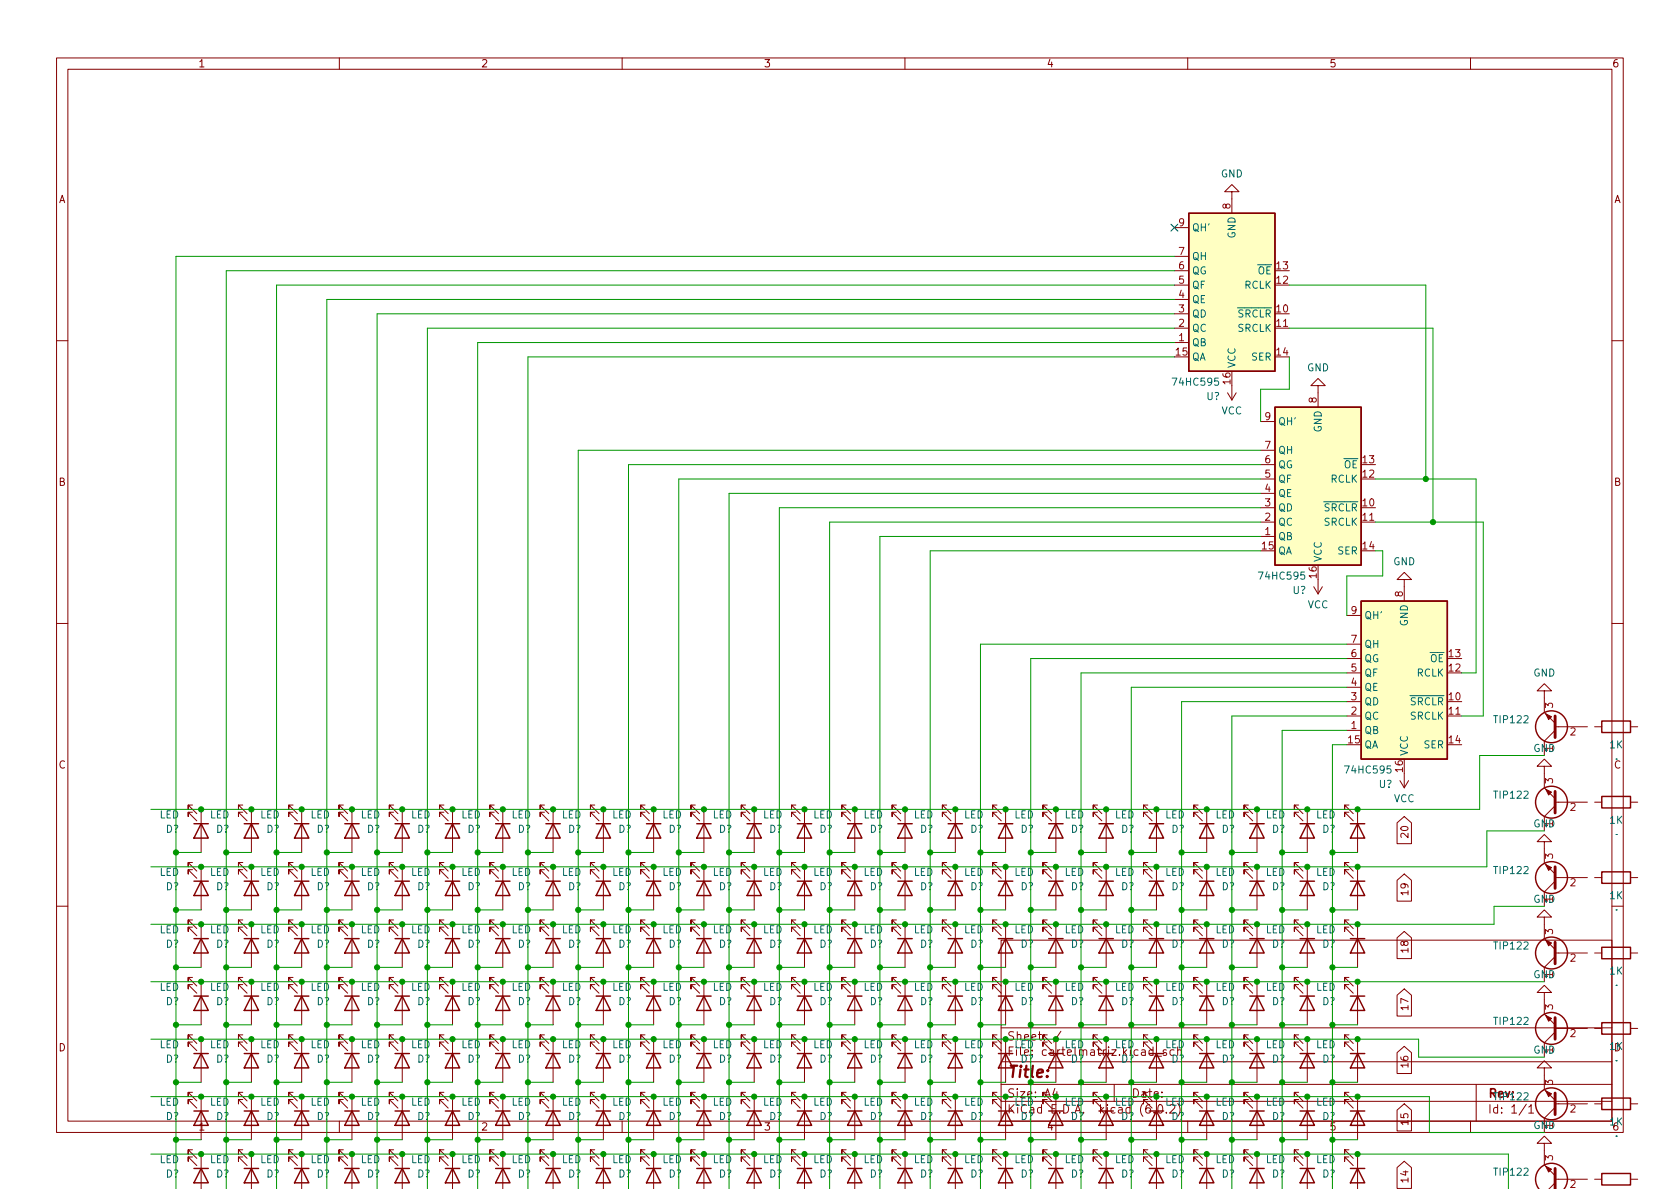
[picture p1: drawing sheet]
<svg xmlns="http://www.w3.org/2000/svg" width="297mm" height="210mm" viewBox="0 0 297 210" stroke-linecap="round" stroke-linejoin="round" font-family="sans-serif">
<defs><g id="words">
<text font-size="2.8" fill="#840000" x="178" y="190.6">Title:</text>
<g font-size="2.1" fill="#840000">
<text x="178" y="184">Sheet: /</text>
<text x="178" y="186.7">File: cartelmatriz.kicad_sch</text>
<text x="178" y="196.9">KiCad E.D.A. kicad (6.0.2)</text>
<text x="178" y="194.1">Size: A4</text>
<text x="263" y="196.9">Id: 1/1</text>
</g>
<text font-size="2.1" fill="#009600" x="200" y="194.1">Date:</text>
<text font-size="2.1" fill="#006464" x="263" y="194.1">Rev:</text>
<g font-size="1.8" fill="#840000">
<text x="35" y="11.9">1</text>
<text x="85" y="11.9">2</text>
<text x="135" y="11.9">3</text>
<text x="185" y="11.9">4</text>
<text x="235" y="11.9">5</text>
<text x="285" y="11.9">6</text>
<text x="10.3" y="35.9">A</text>
<text x="285.3" y="35.9">A</text>
<text x="10.3" y="85.9">B</text>
<text x="285.3" y="85.9">B</text>
<text x="10.3" y="135.9">C</text>
<text x="249" y="147.8" transform="rotate(-90 249 147.8)">20</text>
<text x="249" y="157.9" transform="rotate(-90 249 157.9)">19</text>
<text x="271.1" y="159.6">GND</text>
<text x="249" y="168.1" transform="rotate(-90 249 168.1)">18</text>
<text x="249" y="178.3" transform="rotate(-90 249 178.3)">17</text>
<text x="10.3" y="185.9">D</text>
<text x="249" y="188.4" transform="rotate(-90 249 188.4)">16</text>
<text x="35" y="199.9">1</text>
<text x="85" y="199.9">2</text>
<text x="135" y="199.9">3</text>
<text x="185" y="199.9">4</text>
<text x="235" y="199.9">5</text>
<text x="249" y="198.6" transform="rotate(-90 249 198.6)">15</text>
<text x="249" y="208.7" transform="rotate(-90 249 208.7)">14</text>
</g>
<g font-size="1.8" fill="#006464">
<text x="215.8" y="31.4">GND</text>
<text x="210.7" y="40.9">QH'</text>
<text x="210.7" y="46">QH</text>
<text x="218.4" y="42.2" transform="rotate(-90 218.4 42.2)">GND</text>
<text x="210.7" y="53.6">QE</text>
<text x="210.7" y="51">QF</text>
<text x="210.7" y="48.5">QG</text>
<text x="220" y="51">RCLK</text>
<text x="221" y="48.5">~{OE}</text>
<text x="210.7" y="58.7">QC</text>
<text x="210.7" y="56.1">QD</text>
<text x="217.4" y="56.1">~{SRCLR}</text>
<text x="218.8" y="58.7">SRCLK</text>
<text x="210.7" y="61.2">QB</text>
<text x="210.7" y="63.7">QA</text>
<text x="218.4" y="65.1" transform="rotate(-90 218.4 65.1)">VCC</text>
<text x="221.3" y="63.7">SER</text>
<text x="231.1" y="65.7">GND</text>
<text x="207.6" y="68.2">74HC595</text>
<text x="213.3" y="70.7">U?</text>
<text x="215.9" y="73.3">VCC</text>
<text x="225.9" y="75.2">QH'</text>
<text x="233.7" y="76.4" transform="rotate(-90 233.7 76.4)">GND</text>
<text x="225.9" y="82.8">QG</text>
<text x="225.9" y="80.3">QH</text>
<text x="236.2" y="82.8">~{OE}</text>
<text x="225.9" y="87.9">QE</text>
<text x="225.9" y="85.3">QF</text>
<text x="235.2" y="85.3">RCLK</text>
<text x="225.9" y="95.5">QB</text>
<text x="225.9" y="93">QC</text>
<text x="225.9" y="90.4">QD</text>
<text x="232.7" y="90.4">~{SRCLR}</text>
<text x="234.1" y="93">SRCLK</text>
<text x="225.9" y="98">QA</text>
<text x="233.7" y="99.4" transform="rotate(-90 233.7 99.4)">VCC</text>
<text x="236.5" y="98">SER</text>
<text x="246.3" y="99.9">GND</text>
<text x="222.9" y="102.5">74HC595</text>
<text x="228.6" y="105">U?</text>
<text x="231.2" y="107.6">VCC</text>
<text x="241.2" y="109.5">QH'</text>
<text x="248.9" y="110.7" transform="rotate(-90 248.9 110.7)">GND</text>
<text x="241.2" y="119.6">QF</text>
<text x="241.2" y="117.1">QG</text>
<text x="241.2" y="114.5">QH</text>
<text x="250.5" y="119.6">RCLK</text>
<text x="251.5" y="117.1">~{OE}</text>
<text x="271.1" y="119.6">GND</text>
<text x="241.2" y="124.7">QD</text>
<text x="241.2" y="122.2">QE</text>
<text x="247.9" y="124.7">~{SRCLR}</text>
<text x="241.2" y="129.8">QB</text>
<text x="241.2" y="127.2">QC</text>
<text x="249.3" y="127.2">SRCLK</text>
<text x="264.3" y="127.9">TIP122</text>
<text x="238.1" y="136.8">74HC595</text>
<text x="241.2" y="132.3">QA</text>
<text x="248.9" y="133.7" transform="rotate(-90 248.9 133.7)">VCC</text>
<text x="251.8" y="132.3">SER</text>
<text x="271.1" y="133">GND</text>
<text x="274.6" y="132.8" transform="rotate(-90 274.6 132.8)">1</text>
<text x="284.6" y="132.3">1K</text>
<text x="285.3" y="135.9">C</text>
<text x="243.8" y="139.3">U?</text>
<text x="246.4" y="141.9">VCC</text>
<text x="264.3" y="141.2">TIP122</text>
<text x="28.2" y="144.7">LED</text>
<text x="29.3" y="147.3">D?</text>
<text x="37.1" y="144.7">LED</text>
<text x="38.2" y="147.3">D?</text>
<text x="46" y="144.7">LED</text>
<text x="47.1" y="147.3">D?</text>
<text x="54.8" y="144.7">LED</text>
<text x="56" y="147.3">D?</text>
<text x="63.7" y="144.7">LED</text>
<text x="64.9" y="147.3">D?</text>
<text x="72.6" y="144.7">LED</text>
<text x="73.8" y="147.3">D?</text>
<text x="81.5" y="144.7">LED</text>
<text x="82.7" y="147.3">D?</text>
<text x="90.4" y="144.7">LED</text>
<text x="91.5" y="147.3">D?</text>
<text x="99.3" y="144.7">LED</text>
<text x="100.4" y="147.3">D?</text>
<text x="108.2" y="144.7">LED</text>
<text x="109.3" y="147.3">D?</text>
<text x="117.1" y="144.7">LED</text>
<text x="118.2" y="147.3">D?</text>
<text x="126" y="144.7">LED</text>
<text x="127.1" y="147.3">D?</text>
<text x="134.9" y="144.7">LED</text>
<text x="136" y="147.3">D?</text>
<text x="143.7" y="144.7">LED</text>
<text x="144.9" y="147.3">D?</text>
<text x="152.6" y="144.7">LED</text>
<text x="153.8" y="147.3">D?</text>
<text x="161.5" y="144.7">LED</text>
<text x="162.7" y="147.3">D?</text>
<text x="170.4" y="144.7">LED</text>
<text x="171.6" y="147.3">D?</text>
<text x="179.3" y="144.7">LED</text>
<text x="180.4" y="147.3">D?</text>
<text x="188.2" y="144.7">LED</text>
<text x="189.3" y="147.3">D?</text>
<text x="197.1" y="144.7">LED</text>
<text x="198.2" y="147.3">D?</text>
<text x="206" y="144.7">LED</text>
<text x="207.1" y="147.3">D?</text>
<text x="214.9" y="144.7">LED</text>
<text x="216" y="147.3">D?</text>
<text x="223.8" y="144.7">LED</text>
<text x="224.9" y="147.3">D?</text>
<text x="232.6" y="144.7">LED</text>
<text x="233.8" y="147.3">D?</text>
<text x="271.1" y="146.3">GND</text>
<text x="274.6" y="146.2" transform="rotate(-90 274.6 146.2)">1</text>
<text x="284.6" y="145.7">1K</text>
<text x="28.2" y="154.9">LED</text>
<text x="37.1" y="154.9">LED</text>
<text x="46" y="154.9">LED</text>
<text x="54.8" y="154.9">LED</text>
<text x="63.7" y="154.9">LED</text>
<text x="72.6" y="154.9">LED</text>
<text x="81.5" y="154.9">LED</text>
<text x="90.4" y="154.9">LED</text>
<text x="99.3" y="154.9">LED</text>
<text x="108.2" y="154.9">LED</text>
<text x="117.1" y="154.9">LED</text>
<text x="126" y="154.9">LED</text>
<text x="134.9" y="154.9">LED</text>
<text x="143.7" y="154.9">LED</text>
<text x="152.6" y="154.9">LED</text>
<text x="161.5" y="154.9">LED</text>
<text x="170.4" y="154.9">LED</text>
<text x="179.3" y="154.9">LED</text>
<text x="188.2" y="154.9">LED</text>
<text x="197.1" y="154.9">LED</text>
<text x="206" y="154.9">LED</text>
<text x="214.9" y="154.9">LED</text>
<text x="223.8" y="154.9">LED</text>
<text x="232.6" y="154.9">LED</text>
<text x="264.3" y="154.6">TIP122</text>
<text x="29.3" y="157.4">D?</text>
<text x="38.2" y="157.4">D?</text>
<text x="47.1" y="157.4">D?</text>
<text x="56" y="157.4">D?</text>
<text x="64.9" y="157.4">D?</text>
<text x="73.8" y="157.4">D?</text>
<text x="82.7" y="157.4">D?</text>
<text x="91.5" y="157.4">D?</text>
<text x="100.4" y="157.4">D?</text>
<text x="109.3" y="157.4">D?</text>
<text x="118.2" y="157.4">D?</text>
<text x="127.1" y="157.4">D?</text>
<text x="136" y="157.4">D?</text>
<text x="144.9" y="157.4">D?</text>
<text x="153.8" y="157.4">D?</text>
<text x="162.7" y="157.4">D?</text>
<text x="171.6" y="157.4">D?</text>
<text x="180.4" y="157.4">D?</text>
<text x="189.3" y="157.4">D?</text>
<text x="198.2" y="157.4">D?</text>
<text x="207.1" y="157.4">D?</text>
<text x="216" y="157.4">D?</text>
<text x="224.9" y="157.4">D?</text>
<text x="233.8" y="157.4">D?</text>
<text x="284.6" y="159">1K</text>
<text x="28.2" y="165">LED</text>
<text x="29.3" y="167.6">D?</text>
<text x="37.1" y="165">LED</text>
<text x="38.2" y="167.6">D?</text>
<text x="46" y="165">LED</text>
<text x="47.1" y="167.6">D?</text>
<text x="54.8" y="165">LED</text>
<text x="56" y="167.6">D?</text>
<text x="63.7" y="165">LED</text>
<text x="64.9" y="167.6">D?</text>
<text x="72.6" y="165">LED</text>
<text x="73.8" y="167.6">D?</text>
<text x="81.5" y="165">LED</text>
<text x="82.7" y="167.6">D?</text>
<text x="90.4" y="165">LED</text>
<text x="91.5" y="167.6">D?</text>
<text x="99.3" y="165">LED</text>
<text x="100.4" y="167.6">D?</text>
<text x="108.2" y="165">LED</text>
<text x="109.3" y="167.6">D?</text>
<text x="117.1" y="165">LED</text>
<text x="118.2" y="167.6">D?</text>
<text x="126" y="165">LED</text>
<text x="127.1" y="167.6">D?</text>
<text x="134.9" y="165">LED</text>
<text x="136" y="167.6">D?</text>
<text x="143.7" y="165">LED</text>
<text x="144.9" y="167.6">D?</text>
<text x="152.6" y="165">LED</text>
<text x="153.8" y="167.6">D?</text>
<text x="161.5" y="165">LED</text>
<text x="162.7" y="167.6">D?</text>
<text x="170.4" y="165">LED</text>
<text x="171.6" y="167.6">D?</text>
<text x="179.3" y="165">LED</text>
<text x="180.4" y="167.6">D?</text>
<text x="188.2" y="165">LED</text>
<text x="189.3" y="167.6">D?</text>
<text x="197.1" y="165">LED</text>
<text x="198.2" y="167.6">D?</text>
<text x="206" y="165">LED</text>
<text x="207.1" y="167.6">D?</text>
<text x="214.9" y="165">LED</text>
<text x="216" y="167.6">D?</text>
<text x="223.8" y="165">LED</text>
<text x="224.9" y="167.6">D?</text>
<text x="232.6" y="165">LED</text>
<text x="233.8" y="167.6">D?</text>
<text x="264.3" y="167.9">TIP122</text>
<text x="271.1" y="173">GND</text>
<text x="274.6" y="172.8" transform="rotate(-90 274.6 172.8)">1</text>
<text x="284.6" y="172.3">1K</text>
<text x="28.2" y="175.2">LED</text>
<text x="29.3" y="177.7">D?</text>
<text x="37.1" y="175.2">LED</text>
<text x="38.2" y="177.7">D?</text>
<text x="46" y="175.2">LED</text>
<text x="47.1" y="177.7">D?</text>
<text x="54.8" y="175.2">LED</text>
<text x="56" y="177.7">D?</text>
<text x="63.7" y="175.2">LED</text>
<text x="64.9" y="177.7">D?</text>
<text x="72.6" y="175.2">LED</text>
<text x="73.8" y="177.7">D?</text>
<text x="81.5" y="175.2">LED</text>
<text x="82.7" y="177.7">D?</text>
<text x="90.4" y="175.2">LED</text>
<text x="91.5" y="177.7">D?</text>
<text x="99.3" y="175.2">LED</text>
<text x="100.4" y="177.7">D?</text>
<text x="108.2" y="175.2">LED</text>
<text x="109.3" y="177.7">D?</text>
<text x="117.1" y="175.2">LED</text>
<text x="118.2" y="177.7">D?</text>
<text x="126" y="175.2">LED</text>
<text x="127.1" y="177.7">D?</text>
<text x="134.9" y="175.2">LED</text>
<text x="136" y="177.7">D?</text>
<text x="143.7" y="175.2">LED</text>
<text x="144.9" y="177.7">D?</text>
<text x="152.6" y="175.2">LED</text>
<text x="153.8" y="177.7">D?</text>
<text x="161.5" y="175.2">LED</text>
<text x="162.7" y="177.7">D?</text>
<text x="170.4" y="175.2">LED</text>
<text x="171.6" y="177.7">D?</text>
<text x="179.3" y="175.2">LED</text>
<text x="180.4" y="177.7">D?</text>
<text x="188.2" y="175.2">LED</text>
<text x="189.3" y="177.7">D?</text>
<text x="197.1" y="175.2">LED</text>
<text x="198.2" y="177.7">D?</text>
<text x="206" y="175.2">LED</text>
<text x="207.1" y="177.7">D?</text>
<text x="214.9" y="175.2">LED</text>
<text x="216" y="177.7">D?</text>
<text x="223.8" y="175.2">LED</text>
<text x="224.9" y="177.7">D?</text>
<text x="232.6" y="175.2">LED</text>
<text x="233.8" y="177.7">D?</text>
<text x="28.2" y="185.4">LED</text>
<text x="37.1" y="185.4">LED</text>
<text x="46" y="185.4">LED</text>
<text x="54.8" y="185.4">LED</text>
<text x="63.7" y="185.4">LED</text>
<text x="72.6" y="185.4">LED</text>
<text x="81.5" y="185.4">LED</text>
<text x="90.4" y="185.4">LED</text>
<text x="99.3" y="185.4">LED</text>
<text x="108.2" y="185.4">LED</text>
<text x="117.1" y="185.4">LED</text>
<text x="126" y="185.4">LED</text>
<text x="134.9" y="185.4">LED</text>
<text x="143.7" y="185.4">LED</text>
<text x="152.6" y="185.4">LED</text>
<text x="161.5" y="185.4">LED</text>
<text x="170.4" y="185.4">LED</text>
<text x="179.3" y="185.4">LED</text>
<text x="188.2" y="185.4">LED</text>
<text x="197.1" y="185.4">LED</text>
<text x="206" y="185.4">LED</text>
<text x="214.9" y="185.4">LED</text>
<text x="223.8" y="185.4">LED</text>
<text x="232.6" y="185.4">LED</text>
<text x="264.3" y="181.2">TIP122</text>
<text x="284.6" y="185.7">1K</text>
<text x="285.3" y="185.9">D</text>
<text x="29.3" y="187.9">D?</text>
<text x="38.2" y="187.9">D?</text>
<text x="47.1" y="187.9">D?</text>
<text x="56" y="187.9">D?</text>
<text x="64.9" y="187.9">D?</text>
<text x="73.8" y="187.9">D?</text>
<text x="82.7" y="187.9">D?</text>
<text x="91.5" y="187.9">D?</text>
<text x="100.4" y="187.9">D?</text>
<text x="109.3" y="187.9">D?</text>
<text x="118.2" y="187.9">D?</text>
<text x="127.1" y="187.9">D?</text>
<text x="136" y="187.9">D?</text>
<text x="144.9" y="187.9">D?</text>
<text x="153.8" y="187.9">D?</text>
<text x="162.7" y="187.9">D?</text>
<text x="171.6" y="187.9">D?</text>
<text x="180.4" y="187.9">D?</text>
<text x="189.3" y="187.9">D?</text>
<text x="198.2" y="187.9">D?</text>
<text x="207.1" y="187.9">D?</text>
<text x="216" y="187.9">D?</text>
<text x="224.9" y="187.9">D?</text>
<text x="233.8" y="187.9">D?</text>
<text x="271.1" y="186.3">GND</text>
<text x="274.6" y="186.2" transform="rotate(-90 274.6 186.2)">1</text>
<text x="28.2" y="195.5">LED</text>
<text x="37.1" y="195.5">LED</text>
<text x="46" y="195.5">LED</text>
<text x="54.8" y="195.5">LED</text>
<text x="63.7" y="195.5">LED</text>
<text x="72.6" y="195.5">LED</text>
<text x="81.5" y="195.5">LED</text>
<text x="90.4" y="195.5">LED</text>
<text x="99.3" y="195.5">LED</text>
<text x="108.2" y="195.5">LED</text>
<text x="117.1" y="195.5">LED</text>
<text x="126" y="195.5">LED</text>
<text x="134.9" y="195.5">LED</text>
<text x="143.7" y="195.5">LED</text>
<text x="152.6" y="195.5">LED</text>
<text x="161.5" y="195.5">LED</text>
<text x="170.4" y="195.5">LED</text>
<text x="179.3" y="195.5">LED</text>
<text x="188.2" y="195.5">LED</text>
<text x="197.1" y="195.5">LED</text>
<text x="206" y="195.5">LED</text>
<text x="214.9" y="195.5">LED</text>
<text x="223.8" y="195.5">LED</text>
<text x="232.6" y="195.5">LED</text>
<text x="29.3" y="198.1">D?</text>
<text x="38.2" y="198.1">D?</text>
<text x="47.1" y="198.1">D?</text>
<text x="56" y="198.1">D?</text>
<text x="64.9" y="198.1">D?</text>
<text x="73.8" y="198.1">D?</text>
<text x="82.7" y="198.1">D?</text>
<text x="91.5" y="198.1">D?</text>
<text x="100.4" y="198.1">D?</text>
<text x="109.3" y="198.1">D?</text>
<text x="118.2" y="198.1">D?</text>
<text x="127.1" y="198.1">D?</text>
<text x="136" y="198.1">D?</text>
<text x="144.9" y="198.1">D?</text>
<text x="153.8" y="198.1">D?</text>
<text x="162.7" y="198.1">D?</text>
<text x="171.6" y="198.1">D?</text>
<text x="180.4" y="198.1">D?</text>
<text x="189.3" y="198.1">D?</text>
<text x="198.2" y="198.1">D?</text>
<text x="207.1" y="198.1">D?</text>
<text x="216" y="198.1">D?</text>
<text x="224.9" y="198.1">D?</text>
<text x="233.8" y="198.1">D?</text>
<text x="271.1" y="199.6">GND</text>
<text x="274.6" y="199.5" transform="rotate(-90 274.6 199.5)">1</text>
<text x="284.6" y="199">1K</text>
<text x="285" y="199.9">6</text>
<text x="28.2" y="205.7">LED</text>
<text x="29.3" y="208.2">D?</text>
<text x="37.1" y="205.7">LED</text>
<text x="38.2" y="208.2">D?</text>
<text x="46" y="205.7">LED</text>
<text x="47.1" y="208.2">D?</text>
<text x="54.8" y="205.7">LED</text>
<text x="56" y="208.2">D?</text>
<text x="63.7" y="205.7">LED</text>
<text x="64.9" y="208.2">D?</text>
<text x="72.6" y="205.7">LED</text>
<text x="73.8" y="208.2">D?</text>
<text x="81.5" y="205.7">LED</text>
<text x="82.7" y="208.2">D?</text>
<text x="90.4" y="205.7">LED</text>
<text x="91.5" y="208.2">D?</text>
<text x="99.3" y="205.7">LED</text>
<text x="100.4" y="208.2">D?</text>
<text x="108.2" y="205.7">LED</text>
<text x="109.3" y="208.2">D?</text>
<text x="117.1" y="205.7">LED</text>
<text x="118.2" y="208.2">D?</text>
<text x="126" y="205.7">LED</text>
<text x="127.1" y="208.2">D?</text>
<text x="134.9" y="205.7">LED</text>
<text x="136" y="208.2">D?</text>
<text x="143.7" y="205.7">LED</text>
<text x="144.9" y="208.2">D?</text>
<text x="152.6" y="205.7">LED</text>
<text x="153.8" y="208.2">D?</text>
<text x="161.5" y="205.7">LED</text>
<text x="162.7" y="208.2">D?</text>
<text x="170.4" y="205.7">LED</text>
<text x="171.6" y="208.2">D?</text>
<text x="179.3" y="205.7">LED</text>
<text x="180.4" y="208.2">D?</text>
<text x="188.2" y="205.7">LED</text>
<text x="189.3" y="208.2">D?</text>
<text x="197.1" y="205.7">LED</text>
<text x="198.2" y="208.2">D?</text>
<text x="206" y="205.7">LED</text>
<text x="207.1" y="208.2">D?</text>
<text x="214.9" y="205.7">LED</text>
<text x="216" y="208.2">D?</text>
<text x="223.8" y="205.7">LED</text>
<text x="224.9" y="208.2">D?</text>
<text x="232.6" y="205.7">LED</text>
<text x="233.8" y="208.2">D?</text>
<text x="264.3" y="207.9">TIP122</text>
</g>
<g font-size="1.8" fill="#a90000">
<text x="208.4" y="40">9</text>
<text x="217.6" y="36.9" transform="rotate(-90 217.6 36.9)">8</text>
<text x="208.4" y="47.6">6</text>
<text x="208.4" y="45.1">7</text>
<text x="225.7" y="47.6">13</text>
<text x="208.4" y="52.7">4</text>
<text x="208.4" y="50.2">5</text>
<text x="225.7" y="50.2">12</text>
<text x="208.4" y="57.8">2</text>
<text x="208.4" y="55.2">3</text>
<text x="225.7" y="55.2">10</text>
<text x="225.7" y="57.8">11</text>
<text x="207.9" y="62.9">15</text>
<text x="208.4" y="60.3">1</text>
<text x="225.7" y="62.9">14</text>
<text x="217.6" y="67.9" transform="rotate(-90 217.6 67.9)">16</text>
<text x="232.8" y="71.2" transform="rotate(-90 232.8 71.2)">8</text>
<text x="223.7" y="74.3">9</text>
<text x="223.7" y="81.9">6</text>
<text x="223.7" y="79.4">7</text>
<text x="241" y="81.9">13</text>
<text x="223.7" y="89.5">3</text>
<text x="223.7" y="87">4</text>
<text x="223.7" y="84.4">5</text>
<text x="241" y="89.5">10</text>
<text x="241" y="84.4">12</text>
<text x="223.7" y="94.6">1</text>
<text x="223.7" y="92.1">2</text>
<text x="241" y="92.1">11</text>
<text x="223.2" y="97.1">15</text>
<text x="241" y="97.1">14</text>
<text x="232.8" y="102.2" transform="rotate(-90 232.8 102.2)">16</text>
<text x="248" y="105.5" transform="rotate(-90 248 105.5)">8</text>
<text x="238.9" y="113.7">7</text>
<text x="238.9" y="108.6">9</text>
<text x="238.9" y="118.7">5</text>
<text x="238.9" y="116.2">6</text>
<text x="256.2" y="118.7">12</text>
<text x="256.2" y="116.2">13</text>
<text x="238.9" y="123.8">3</text>
<text x="238.9" y="121.3">4</text>
<text x="256.2" y="123.8">10</text>
<text x="274.6" y="125.2" transform="rotate(-90 274.6 125.2)">3</text>
<text x="238.4" y="131.4">15</text>
<text x="238.9" y="128.9">1</text>
<text x="238.9" y="126.4">2</text>
<text x="256.2" y="126.4">11</text>
<text x="256.2" y="131.4">14</text>
<text x="277.6" y="130">2</text>
<text x="248" y="136.5" transform="rotate(-90 248 136.5)">16</text>
<text x="274.6" y="138.5" transform="rotate(-90 274.6 138.5)">3</text>
<text x="277.6" y="143.4">2</text>
<text x="274.6" y="151.9" transform="rotate(-90 274.6 151.9)">3</text>
<text x="274.6" y="159.5" transform="rotate(-90 274.6 159.5)">1</text>
<text x="277.6" y="156.7">2</text>
<text x="274.6" y="165.2" transform="rotate(-90 274.6 165.2)">3</text>
<text x="277.6" y="170">2</text>
<text x="274.6" y="178.5" transform="rotate(-90 274.6 178.5)">3</text>
<text x="277.6" y="183.4">2</text>
<text x="274.6" y="191.9" transform="rotate(-90 274.6 191.9)">3</text>
<text x="277.6" y="196.7">2</text>
<text x="274.6" y="205.2" transform="rotate(-90 274.6 205.2)">3</text>
<text x="277.6" y="210.1">2</text>
</g>
</g></defs>
<g fill="none" stroke="#840000" stroke-width=".18">
<path d="M10 10.2h277v190.1h-277zM12 12.2h273v186.1h-273zM60 10.2v2M110 10.2v2M160 10.2v2M210 10.2v2M260 10.2v2M217.8 33.9h1.3l-1.3-1.3-1.3 1.3h1.3v3.8M207.6 58h2.6M207.6 55.5h2.6M207.6 53h2.6M207.6 50.4h2.6"/>
<path d="M207.6 47.9h2.6M207.6 45.3h2.6M207.6 40.3h2.6M225.4 58h2.6M10 60.2h2M207.6 60.6h2.6M217 69.5l.8 1.2M217.8 68.2v2.5M218.6 69.5l-.8 1.2M222.9 79.6h2.5M222.9 74.5h2.5M233 68.2h1.3l-1.3-1.3-1.2 1.3h1.2v3.8"/>
<path d="M285 60.2h2M222.9 94.9h2.5M222.9 92.3h2.5M222.9 89.8h2.5M222.9 87.2h2.5M222.9 84.7h2.5M222.9 82.2h2.5M240.7 92.3h2.5M10 110.2h2M232.3 103.8l.7 1.2M233 102.5v2.5M233.8 103.8l-.8 1.2"/>
<path d="M238.1 119h2.6M238.1 116.5h2.6M238.1 113.9h2.6M238.1 108.8h2.6M248.3 102.5h1.3l-1.3-1.3-1.3 1.3h1.3v3.8M285 110.2h2M238.1 129.2h2.6M238.1 126.6h2.6M238.1 124.1h2.6M238.1 121.5h2.6M247.5 138l.8 1.3M248.3 136.8v2.5"/>
<path d="M249 138l-.7 1.3M255.9 126.6h2.5M273 135.5h1.3l-1.3-1.3-1.2 1.3h1.2v3.8l2 1.9M273 122.2h1.3l-1.3-1.3-1.2 1.3h1.2v3.8l2 1.9M275 128.5h5.7M275 129.2l-2 1.9M281.9 128.5h1.3M288.3 128.5h1.3M34 152.5h-.7v.8v-.8l1.5 1.5M34 153.8h-.7v.8v-.8l1.5 1.5M34 142.4h-.7v.7v-.7l1.5 1.5M34 143.6h-.7v.8v-.8l1.5 1.6"/>
<path d="M35.6 143.1v7.6M35.6 153.3v7.6M42.9 152.5h-.7v.8v-.8l1.5 1.5M42.9 153.8h-.7v.8v-.8l1.5 1.5M42.9 142.4h-.7v.7v-.7l1.5 1.5M42.9 143.6h-.7v.8v-.8l1.5 1.6M44.4 143.1v7.6M44.4 153.3v7.6M51.8 142.4h-.7v.7v-.7l1.5 1.5M51.8 143.6h-.7v.8v-.8l1.5 1.6M51.8 152.5h-.7v.8v-.8l1.5 1.5M51.8 153.8h-.7v.8v-.8l1.5 1.5"/>
<path d="M53.3 143.1v7.6M53.3 153.3v7.6M60.7 142.4h-.8v.7v-.7l1.6 1.5M60.7 143.6h-.8v.8v-.8l1.6 1.6M60.7 152.5h-.8v.8v-.8l1.6 1.5M60.7 153.8h-.8v.8v-.8l1.6 1.5M62.2 143.1v7.6M62.2 153.3v7.6M69.6 142.4h-.8v.7v-.7l1.6 1.5M69.6 143.6h-.8v.8v-.8l1.6 1.6M69.6 152.5h-.8v.8v-.8l1.6 1.5M69.6 153.8h-.8v.8v-.8l1.6 1.5"/>
<path d="M71.1 143.1v7.6M71.1 153.3v7.6M78.5 142.4h-.8v.7v-.7l1.5 1.5M78.5 143.6h-.8v.8v-.8l1.5 1.6M78.5 152.5h-.8v.8v-.8l1.5 1.5M78.5 153.8h-.8v.8v-.8l1.5 1.5M80 143.1v7.6M80 153.3v7.6M87.4 142.4h-.8v.7v-.7l1.5 1.5M87.4 143.6h-.8v.8v-.8l1.5 1.6M87.4 152.5h-.8v.8v-.8l1.5 1.5M87.4 153.8h-.8v.8v-.8l1.5 1.5"/>
<path d="M88.9 143.1v7.6M88.9 153.3v7.6M96.3 152.5h-.8v.8v-.8l1.5 1.5M96.3 153.8h-.8v.8v-.8l1.5 1.5M96.3 142.4h-.8v.7v-.7l1.5 1.5M96.3 143.6h-.8v.8v-.8l1.5 1.6M97.8 143.1v7.6M97.8 153.3v7.6M105.2 142.4h-.8v.7v-.7l1.5 1.5M105.2 143.6h-.8v.8v-.8l1.5 1.6M105.2 152.5h-.8v.8v-.8l1.5 1.5M105.2 153.8h-.8v.8v-.8l1.5 1.5"/>
<path d="M106.7 143.1v7.6M106.7 153.3v7.6M114 142.4h-.7v.7v-.7l1.5 1.5M114 143.6h-.7v.8v-.8l1.5 1.6M114 152.5h-.7v.8v-.8l1.5 1.5M114 153.8h-.7v.8v-.8l1.5 1.5M115.6 143.1v7.6M115.6 153.3v7.6M122.9 152.5h-.7v.8v-.8l1.5 1.5M122.9 153.8h-.7v.8v-.8l1.5 1.5M122.9 142.4h-.7v.7v-.7l1.5 1.5M122.9 143.6h-.7v.8v-.8l1.5 1.6"/>
<path d="M124.5 143.1v7.6M124.5 153.3v7.6M131.8 152.5h-.7v.8v-.8l1.5 1.5M131.8 153.8h-.7v.8v-.8l1.5 1.5M131.8 142.4h-.7v.7v-.7l1.5 1.5M131.8 143.6h-.7v.8v-.8l1.5 1.6M133.3 143.1v7.6M133.3 153.3v7.6M140.7 142.4h-.7v.7v-.7l1.5 1.5M140.7 143.6h-.7v.8v-.8l1.5 1.6M140.7 152.5h-.7v.8v-.8l1.5 1.5M140.7 153.8h-.7v.8v-.8l1.5 1.5"/>
<path d="M142.2 143.1v7.6M142.2 153.3v7.6M149.6 152.5h-.8v.8v-.8l1.6 1.5M149.6 153.8h-.8v.8v-.8l1.6 1.5M149.6 142.4h-.8v.7v-.7l1.6 1.5M149.6 143.6h-.8v.8v-.8l1.6 1.6M151.1 143.1v7.6M151.1 153.3v7.6M158.5 152.5h-.8v.8v-.8l1.6 1.5M158.5 153.8h-.8v.8v-.8l1.6 1.5M158.5 142.4h-.8v.7v-.7l1.6 1.5M158.5 143.6h-.8v.8v-.8l1.6 1.6"/>
<path d="M160 143.1v7.6M160 153.3v7.6M167.4 152.5h-.8v.8v-.8l1.5 1.5M167.4 153.8h-.8v.8v-.8l1.5 1.5M167.4 142.4h-.8v.7v-.7l1.5 1.5M167.4 143.6h-.8v.8v-.8l1.5 1.6M168.9 143.1v7.6M168.9 153.3v7.6M176.3 152.5h-.8v.8v-.8l1.5 1.5M176.3 153.8h-.8v.8v-.8l1.5 1.5M176.3 142.4h-.8v.7v-.7l1.5 1.5M176.3 143.6h-.8v.8v-.8l1.5 1.6"/>
<path d="M177.8 143.1v7.6M177.8 153.3v7.6M185.2 142.4h-.8v.7v-.7l1.5 1.5M185.2 143.6h-.8v.8v-.8l1.5 1.6M185.2 152.5h-.8v.8v-.8l1.5 1.5M185.2 153.8h-.8v.8v-.8l1.5 1.5M186.7 143.1v7.6M186.7 153.3v7.6M194.1 142.4h-.8v.7v-.7l1.5 1.5M194.1 143.6h-.8v.8v-.8l1.5 1.6M194.1 152.5h-.8v.8v-.8l1.5 1.5M194.1 153.8h-.8v.8v-.8l1.5 1.5"/>
<path d="M195.6 143.1v7.6M195.6 153.3v7.6M202.9 152.5h-.7v.8v-.8l1.5 1.5M202.9 153.8h-.7v.8v-.8l1.5 1.5M202.9 142.4h-.7v.7v-.7l1.5 1.5M202.9 143.6h-.7v.8v-.8l1.5 1.6M204.5 143.1v7.6M204.5 153.3v7.6M211.8 152.5h-.7v.8v-.8l1.5 1.5M211.8 153.8h-.7v.8v-.8l1.5 1.5M211.8 142.4h-.7v.7v-.7l1.5 1.5M211.8 143.6h-.7v.8v-.8l1.5 1.6"/>
<path d="M213.4 143.1v7.6M213.4 153.3v7.6M220.7 152.5h-.7v.8v-.8l1.5 1.5M220.7 153.8h-.7v.8v-.8l1.5 1.5M220.7 142.4h-.7v.7v-.7l1.5 1.5M220.7 143.6h-.7v.8v-.8l1.5 1.6M222.2 143.1v7.6M222.2 153.3v7.6M229.6 152.5h-.7v.8v-.8l1.5 1.5M229.6 153.8h-.7v.8v-.8l1.5 1.5M229.6 142.4h-.7v.7v-.7l1.5 1.5M229.6 143.6h-.7v.8v-.8l1.5 1.6"/>
<path d="M231.1 143.1v7.6M231.1 153.3v7.6M238.5 152.5h-.8v.8v-.8l1.6 1.5M238.5 153.8h-.8v.8v-.8l1.6 1.5M238.5 142.4h-.8v.7v-.7l1.6 1.5M238.5 143.6h-.8v.8v-.8l1.6 1.6M240 143.1v7.6M240 153.3v7.6M247 155.7l1.3-1.1 1.3 1.1v3.7h-2.6zM247 145.5l1.3-1.1 1.3 1.1v3.7h-2.6zM273 148.8h1.3l-1.3-1.2-1.2 1.2h1.2v3.8l2 2M275 155.2h5.7"/>
<path d="M275 141.9h5.7M275 142.5l-2 1.9M275 155.8l-2 1.9M281.9 155.2h1.3M281.9 141.9h1.3M288.3 155.2h1.3M288.3 141.9h1.3M10 160.2h2M34 162.7h-.7v.7v-.7l1.5 1.5M34 164h-.7v.7v-.7l1.5 1.5M34 172.8h-.7v.8v-.8l1.5 1.6M34 174.1h-.7v.8v-.8l1.5 1.5"/>
<path d="M35.6 163.4v7.7M35.6 173.6v7.6M42.9 162.7h-.7v.7v-.7l1.5 1.5M42.9 164h-.7v.7v-.7l1.5 1.5M42.9 172.8h-.7v.8v-.8l1.5 1.6M42.9 174.1h-.7v.8v-.8l1.5 1.5M44.4 163.4v7.7M44.4 173.6v7.6M51.8 162.7h-.7v.7v-.7l1.5 1.5M51.8 164h-.7v.7v-.7l1.5 1.5M51.8 172.8h-.7v.8v-.8l1.5 1.6M51.8 174.1h-.7v.8v-.8l1.5 1.5"/>
<path d="M53.3 163.4v7.7M53.3 173.6v7.6M60.7 162.7h-.8v.7v-.7l1.6 1.5M60.7 164h-.8v.7v-.7l1.6 1.5M60.7 172.8h-.8v.8v-.8l1.6 1.6M60.7 174.1h-.8v.8v-.8l1.6 1.5M62.2 163.4v7.7M62.2 173.6v7.6M69.6 172.8h-.8v.8v-.8l1.6 1.6M69.6 174.1h-.8v.8v-.8l1.6 1.5M69.6 162.7h-.8v.7v-.7l1.6 1.5M69.6 164h-.8v.7v-.7l1.6 1.5"/>
<path d="M71.1 163.4v7.7M71.1 173.6v7.6M78.5 172.8h-.8v.8v-.8l1.5 1.6M78.5 174.1h-.8v.8v-.8l1.5 1.5M78.5 162.7h-.8v.7v-.7l1.5 1.5M78.5 164h-.8v.7v-.7l1.5 1.5M80 163.4v7.7M80 173.6v7.6M87.4 162.7h-.8v.7v-.7l1.5 1.5M87.4 164h-.8v.7v-.7l1.5 1.5M87.4 172.8h-.8v.8v-.8l1.5 1.6M87.4 174.1h-.8v.8v-.8l1.5 1.5"/>
<path d="M88.9 163.4v7.7M88.9 173.6v7.6M96.3 172.8h-.8v.8v-.8l1.5 1.6M96.3 174.1h-.8v.8v-.8l1.5 1.5M96.3 162.7h-.8v.7v-.7l1.5 1.5M96.3 164h-.8v.7v-.7l1.5 1.5M97.8 163.4v7.7M97.8 173.6v7.6M105.2 172.8h-.8v.8v-.8l1.5 1.6M105.2 174.1h-.8v.8v-.8l1.5 1.5M105.2 162.7h-.8v.7v-.7l1.5 1.5M105.2 164h-.8v.7v-.7l1.5 1.5"/>
<path d="M106.7 163.4v7.7M106.7 173.6v7.6M114 172.8h-.7v.8v-.8l1.5 1.6M114 174.1h-.7v.8v-.8l1.5 1.5M114 162.7h-.7v.7v-.7l1.5 1.5M114 164h-.7v.7v-.7l1.5 1.5M115.6 163.4v7.7M115.6 173.6v7.6M122.9 172.8h-.7v.8v-.8l1.5 1.6M122.9 174.1h-.7v.8v-.8l1.5 1.5M122.9 162.7h-.7v.7v-.7l1.5 1.5M122.9 164h-.7v.7v-.7l1.5 1.5"/>
<path d="M124.5 163.4v7.7M124.5 173.6v7.6M131.8 162.7h-.7v.7v-.7l1.5 1.5M131.8 164h-.7v.7v-.7l1.5 1.5M131.8 172.8h-.7v.8v-.8l1.5 1.6M131.8 174.1h-.7v.8v-.8l1.5 1.5M133.3 163.4v7.7M133.3 173.6v7.6M140.7 172.8h-.7v.8v-.8l1.5 1.6M140.7 174.1h-.7v.8v-.8l1.5 1.5M140.7 162.7h-.7v.7v-.7l1.5 1.5M140.7 164h-.7v.7v-.7l1.5 1.5"/>
<path d="M142.2 163.4v7.7M142.2 173.6v7.6M149.6 172.8h-.8v.8v-.8l1.6 1.6M149.6 174.1h-.8v.8v-.8l1.6 1.5M149.6 162.7h-.8v.7v-.7l1.6 1.5M149.6 164h-.8v.7v-.7l1.6 1.5M151.1 163.4v7.7M151.1 173.6v7.6M158.5 172.8h-.8v.8v-.8l1.6 1.6M158.5 174.1h-.8v.8v-.8l1.6 1.5M158.5 162.7h-.8v.7v-.7l1.6 1.5M158.5 164h-.8v.7v-.7l1.6 1.5"/>
<path d="M160 163.4v7.7M160 173.6v7.6M167.4 162.7h-.8v.7v-.7l1.5 1.5M167.4 164h-.8v.7v-.7l1.5 1.5M167.4 172.8h-.8v.8v-.8l1.5 1.6M167.4 174.1h-.8v.8v-.8l1.5 1.5M168.9 163.4v7.7M168.9 173.6v7.6M176.3 172.8h-.8v.8v-.8l1.5 1.6M176.3 174.1h-.8v.8v-.8l1.5 1.5M176.3 162.7h-.8v.7v-.7l1.5 1.5M176.3 164h-.8v.7v-.7l1.5 1.5"/>
<path d="M177 166.3h108v32h-108zM177.8 163.4v7.7M177.8 173.6v7.6M185.2 172.8h-.8v.8v-.8l1.5 1.6M185.2 174.1h-.8v.8v-.8l1.5 1.5M185.2 162.7h-.8v.7v-.7l1.5 1.5M185.2 164h-.8v.7v-.7l1.5 1.5M186.7 163.4v7.7M186.7 173.6v7.6M194.1 162.7h-.8v.7v-.7l1.5 1.5M194.1 164h-.8v.7v-.7l1.5 1.5M194.1 172.8h-.8v.8v-.8l1.5 1.6"/>
<path d="M194.1 174.1h-.8v.8v-.8l1.5 1.5M195.6 163.4v7.7M195.6 173.6v7.6M202.9 162.7h-.7v.7v-.7l1.5 1.5M202.9 164h-.7v.7v-.7l1.5 1.5M202.9 172.8h-.7v.8v-.8l1.5 1.6M202.9 174.1h-.7v.8v-.8l1.5 1.5M204.5 163.4v7.7M204.5 173.6v7.6M211.8 172.8h-.7v.8v-.8l1.5 1.6M211.8 174.1h-.7v.8v-.8l1.5 1.5M211.8 162.7h-.7v.7v-.7l1.5 1.5"/>
<path d="M211.8 164h-.7v.7v-.7l1.5 1.5M213.4 163.4v7.7M213.4 173.6v7.6M220.7 162.7h-.7v.7v-.7l1.5 1.5M220.7 164h-.7v.7v-.7l1.5 1.5M220.7 172.8h-.7v.8v-.8l1.5 1.6M220.7 174.1h-.7v.8v-.8l1.5 1.5M222.2 163.4v7.7M222.2 173.6v7.6M229.6 162.7h-.7v.7v-.7l1.5 1.5M229.6 164h-.7v.7v-.7l1.5 1.5M229.6 172.8h-.7v.8v-.8l1.5 1.6"/>
<path d="M229.6 174.1h-.7v.8v-.8l1.5 1.5M231.1 163.4v7.7M231.1 173.6v7.6M238.5 172.8h-.8v.8v-.8l1.6 1.6M238.5 174.1h-.8v.8v-.8l1.6 1.5M238.5 162.7h-.8v.7v-.7l1.6 1.5M238.5 164h-.8v.7v-.7l1.6 1.5M240 163.4v7.7M240 173.6v7.6M247 176l1.3-1.1 1.3 1.1v3.7h-2.6zM247 165.8l1.3-1.1 1.3 1.1v3.7h-2.6zM273 175.5h1.3l-1.3-1.3-1.2 1.3h1.2v3.8l2 1.9"/>
<path d="M273 162.2h1.3l-1.3-1.3-1.2 1.3h1.2v3.8l2 1.9M275 168.5h5.7M275 169.2l-2 1.9M281.9 168.5h1.3M285 160.2h2M288.3 168.5h1.3M34 193.2h-.7v.7v-.7l1.5 1.5M34 194.4h-.7v.8v-.8l1.5 1.6M34 183h-.7v.8v-.8l1.5 1.5M34 184.3h-.7v.7v-.7l1.5 1.5M35.6 183.8v7.6M35.6 193.9v7.6"/>
<path d="M42.9 193.2h-.7v.7v-.7l1.5 1.5M42.9 194.4h-.7v.8v-.8l1.5 1.6M42.9 183h-.7v.8v-.8l1.5 1.5M42.9 184.3h-.7v.7v-.7l1.5 1.5M44.4 183.8v7.6M44.4 193.9v7.6M51.8 183h-.7v.8v-.8l1.5 1.5M51.8 184.3h-.7v.7v-.7l1.5 1.5M51.8 193.2h-.7v.7v-.7l1.5 1.5M51.8 194.4h-.7v.8v-.8l1.5 1.6M53.3 183.8v7.6M53.3 193.9v7.6"/>
<path d="M60 198.3v2M60.7 183h-.8v.8v-.8l1.6 1.5M60.7 184.3h-.8v.7v-.7l1.6 1.5M60.7 193.2h-.8v.7v-.7l1.6 1.5M60.7 194.4h-.8v.8v-.8l1.6 1.6M62.2 183.8v7.6M62.2 193.9v7.6M69.6 183h-.8v.8v-.8l1.6 1.5M69.6 184.3h-.8v.7v-.7l1.6 1.5M69.6 193.2h-.8v.7v-.7l1.6 1.5M69.6 194.4h-.8v.8v-.8l1.6 1.6M71.1 183.8v7.6"/>
<path d="M71.1 193.9v7.6M78.5 183h-.8v.8v-.8l1.5 1.5M78.5 184.3h-.8v.7v-.7l1.5 1.5M78.5 193.2h-.8v.7v-.7l1.5 1.5M78.5 194.4h-.8v.8v-.8l1.5 1.6M80 183.8v7.6M80 193.9v7.6M87.4 183h-.8v.8v-.8l1.5 1.5M87.4 184.3h-.8v.7v-.7l1.5 1.5M87.4 193.2h-.8v.7v-.7l1.5 1.5M87.4 194.4h-.8v.8v-.8l1.5 1.6M88.9 183.8v7.6"/>
<path d="M88.9 193.9v7.6M96.3 193.2h-.8v.7v-.7l1.5 1.5M96.3 194.4h-.8v.8v-.8l1.5 1.6M96.3 183h-.8v.8v-.8l1.5 1.5M96.3 184.3h-.8v.7v-.7l1.5 1.5M97.8 183.8v7.6M97.8 193.9v7.6M105.2 193.2h-.8v.7v-.7l1.5 1.5M105.2 194.4h-.8v.8v-.8l1.5 1.6M105.2 183h-.8v.8v-.8l1.5 1.5M105.2 184.3h-.8v.7v-.7l1.5 1.5M106.7 183.8v7.6"/>
<path d="M106.7 193.9v7.6M110 198.3v2M114 183h-.7v.8v-.8l1.5 1.5M114 184.3h-.7v.7v-.7l1.5 1.5M114 193.2h-.7v.7v-.7l1.5 1.5M114 194.4h-.7v.8v-.8l1.5 1.6M115.6 183.8v7.6M115.6 193.9v7.6M122.9 193.2h-.7v.7v-.7l1.5 1.5M122.9 194.4h-.7v.8v-.8l1.5 1.6M122.9 183h-.7v.8v-.8l1.5 1.5M122.9 184.3h-.7v.7v-.7l1.5 1.5"/>
<path d="M124.5 183.8v7.6M124.5 193.9v7.6M131.8 183h-.7v.8v-.8l1.5 1.5M131.8 184.3h-.7v.7v-.7l1.5 1.5M131.8 193.2h-.7v.7v-.7l1.5 1.5M131.8 194.4h-.7v.8v-.8l1.5 1.6M133.3 183.8v7.6M133.3 193.9v7.6M140.7 183h-.7v.8v-.8l1.5 1.5M140.7 184.3h-.7v.7v-.7l1.5 1.5M140.7 193.2h-.7v.7v-.7l1.5 1.5M140.7 194.4h-.7v.8v-.8l1.5 1.6"/>
<path d="M142.2 183.8v7.6M142.2 193.9v7.6M149.6 193.2h-.8v.7v-.7l1.6 1.5M149.6 194.4h-.8v.8v-.8l1.6 1.6M149.6 183h-.8v.8v-.8l1.6 1.5M149.6 184.3h-.8v.7v-.7l1.6 1.5M151.1 183.8v7.6M151.1 193.9v7.6M158.5 183h-.8v.8v-.8l1.6 1.5M158.5 184.3h-.8v.7v-.7l1.6 1.5M158.5 193.2h-.8v.7v-.7l1.6 1.5M158.5 194.4h-.8v.8v-.8l1.6 1.6"/>
<path d="M160 183.8v7.6M160 193.9v7.6M167.4 193.2h-.8v.7v-.7l1.5 1.5M167.4 194.4h-.8v.8v-.8l1.5 1.6M167.4 183h-.8v.8v-.8l1.5 1.5M167.4 184.3h-.8v.7v-.7l1.5 1.5M168.9 183.8v7.6M168.9 193.9v7.6M176.3 183h-.8v.8v-.8l1.5 1.5M176.3 184.3h-.8v.7v-.7l1.5 1.5M176.3 193.2h-.8v.7v-.7l1.5 1.5M176.3 194.4h-.8v.8v-.8l1.5 1.6"/>
<path d="M177 194.8h108M177 191.8h108M177 187.8h108M177 181.8h108M177.8 183.8v5M177.8 193.9v7.6M185.2 184.3h-.8v.7v-.7l1.5 1.5M185.2 194.4h-.8v.8v-.8l1.5 1.6M186.5 192.5l-.4 1h1M186.7 183.8v7.6M186.7 193.9v7.6M186.9 193v1"/>
<path d="M187.6 182.4l-1.3 1.9M194.1 193.2h-.8v.7v-.7l1.5 1.5M194.1 194.4h-.8v.8v-.8l1.5 1.6M194.1 183h-.8v.8v-.8l1.5 1.5M194.1 184.3h-.8v.7v-.7l1.5 1.5M195.6 183.8v7.6M195.6 193.9v7.6M197 191.8v3M202.9 183h-.7v.8v-.8l1.5 1.5M202.9 184.3h-.7v.7v-.7l1.5 1.5M202.9 194.4h-.7v.8v-.8l1.5 1.6M203.9 185.7l-.5-.1-.3 .3v.4l.2 .3h.6"/>
<path d="M203.9 185.1v1.5M204.1 196.7v.1M204.2 186.8h1.2M204.5 183.8v7.6M204.5 193.9v7.6M204.9 195.4l.2-.1a.81 .81 0 0 1 .6 .7 .81 .81 0 0 1-.3 .8h-.2a.81 .81 0 0 1-.6-.6 .81 .81 0 0 1 .3-.8zM206.2 196.7v.1M206.2 185.7l-.3-.1-.3 .2 .1 .3 .5 .1v.4h-.6M206.9 195.5l.5-.2 .2 .2 .1 .3-.9 1h.9M207.6 185.7l-.5-.1-.2 .3v.4l.1 .3h.6M208.2 195.1a1.72 1.72 0 0 1 0 2.3M208.2 185.8l.2-.2 .4 .1 .1 .9"/>
<path d="M208.2 185.1v1.5M210 198.3v2M211.8 193.2h-.7v.7v-.7l1.5 1.5M211.8 194.4h-.7v.8v-.8l1.5 1.6M211.8 183h-.7v.8v-.8l1.5 1.5M211.8 184.3h-.7v.7v-.7l1.5 1.5M213.4 183.8v7.6M213.4 193.9v7.6M220.7 183h-.7v.8v-.8l1.5 1.5M220.7 184.3h-.7v.7v-.7l1.5 1.5M220.7 193.2h-.7v.7v-.7l1.5 1.5M220.7 194.4h-.7v.8v-.8l1.5 1.6"/>
<path d="M222.2 183.8v7.6M222.2 193.9v7.6M229.6 183h-.7v.8v-.8l1.5 1.5M229.6 184.3h-.7v.7v-.7l1.5 1.5M229.6 193.2h-.7v.7v-.7l1.5 1.5M229.6 194.4h-.7v.8v-.8l1.5 1.6M231.1 183.8v7.6M231.1 193.9v7.6M238.5 193.2h-.8v.7v-.7l1.6 1.5M238.5 194.4h-.8v.8v-.8l1.6 1.6M238.5 183h-.8v.8v-.8l1.6 1.5M238.5 184.3h-.8v.7v-.7l1.6 1.5"/>
<path d="M240 183.8v7.6M240 193.9v7.6M247 186.1l1.3-1.1 1.3 1.1v3.7h-2.6zM247 196.3l1.3-1.1 1.3 1.1v3.7h-2.6zM260 198.3v2M261 191.8v6.5M269.9 195.3l-1.3 1.9M270.3 195.8l.4-.5v1.5M270.3 196.8h.9M273 188.8h1.3l-1.3-1.2-1.2 1.2h1.2v3.9l2 1.9M275 181.9h5.7M275 182.5l-2 1.9"/>
<path d="M275 195.2h5.7M275 195.8l-2 1.9M281.9 181.9h1.3M281.9 195.2h1.3M288.3 181.9h1.3M288.3 195.2h1.3M34 203.3h-.7v.8v-.8l1.5 1.5M34 204.6h-.7v.8v-.8l1.5 1.5M35.6 204.1v6.2M42.9 203.3h-.7v.8v-.8l1.5 1.5M42.9 204.6h-.7v.8v-.8l1.5 1.5M44.4 204.1v6.2"/>
<path d="M51.8 203.3h-.7v.8v-.8l1.5 1.5M51.8 204.6h-.7v.8v-.8l1.5 1.5M53.3 204.1v6.2M60.7 203.3h-.8v.8v-.8l1.6 1.5M60.7 204.6h-.8v.8v-.8l1.6 1.5M62.2 204.1v6.2M69.6 203.3h-.8v.8v-.8l1.6 1.5M69.6 204.6h-.8v.8v-.8l1.6 1.5M71.1 204.1v6.2M78.5 203.3h-.8v.8v-.8l1.5 1.5M78.5 204.6h-.8v.8v-.8l1.5 1.5M80 204.1v6.2"/>
<path d="M87.4 203.3h-.8v.8v-.8l1.5 1.5M87.4 204.6h-.8v.8v-.8l1.5 1.5M88.9 204.1v6.2M96.3 203.3h-.8v.8v-.8l1.5 1.5M96.3 204.6h-.8v.8v-.8l1.5 1.5M97.8 204.1v6.2M105.2 203.3h-.8v.8v-.8l1.5 1.5M105.2 204.6h-.8v.8v-.8l1.5 1.5M106.7 204.1v6.2M114 203.3h-.7v.8v-.8l1.5 1.5M114 204.6h-.7v.8v-.8l1.5 1.5M115.6 204.1v6.2"/>
<path d="M122.9 203.3h-.7v.8v-.8l1.5 1.5M122.9 204.6h-.7v.8v-.8l1.5 1.5M124.5 204.1v6.2M131.8 203.3h-.7v.8v-.8l1.5 1.5M131.8 204.6h-.7v.8v-.8l1.5 1.5M133.3 204.1v6.2M140.7 203.3h-.7v.8v-.8l1.5 1.5M140.7 204.6h-.7v.8v-.8l1.5 1.5M142.2 204.1v6.2M149.6 203.3h-.8v.8v-.8l1.6 1.5M149.6 204.6h-.8v.8v-.8l1.6 1.5M151.1 204.1v6.2"/>
<path d="M158.5 203.3h-.8v.8v-.8l1.6 1.5M158.5 204.6h-.8v.8v-.8l1.6 1.5M160 204.1v6.2M167.4 203.3h-.8v.8v-.8l1.5 1.5M167.4 204.6h-.8v.8v-.8l1.5 1.5M168.9 204.1v6.2M176.3 203.3h-.8v.8v-.8l1.5 1.5M176.3 204.6h-.8v.8v-.8l1.5 1.5M177.8 204.1v6.2M185.2 203.3h-.8v.8v-.8l1.5 1.5M185.2 204.6h-.8v.8v-.8l1.5 1.5M186.7 204.1v6.2"/>
<path d="M194.1 203.3h-.8v.8v-.8l1.5 1.5M194.1 204.6h-.8v.8v-.8l1.5 1.5M195.6 204.1v6.2M202.9 203.3h-.7v.8v-.8l1.5 1.5M202.9 204.6h-.7v.8v-.8l1.5 1.5M204.5 204.1v6.2M211.8 203.3h-.7v.8v-.8l1.5 1.5M211.8 204.6h-.7v.8v-.8l1.5 1.5M213.4 204.1v6.2M220.7 203.3h-.7v.8v-.8l1.5 1.5M220.7 204.6h-.7v.8v-.8l1.5 1.5M222.2 204.1v6.2"/>
<path d="M229.6 203.3h-.7v.8v-.8l1.5 1.5M229.6 204.6h-.7v.8v-.8l1.5 1.5M231.1 204.1v6.2M238.5 203.3h-.8v.8v-.8l1.6 1.5M238.5 204.6h-.8v.8v-.8l1.6 1.5M240 204.1v6.2M247 206.5l1.3-1.1 1.3 1.1v3.7h-2.6zM273 202.2h1.3l-1.3-1.3-1.2 1.3h1.2v3.8l2 1.9M275 208.5h5.7M275 209.2l-1.2 1.1M281.9 208.5h1.3M288.3 208.5h1.3"/>
</g>
<g fill="none" stroke="#840000" stroke-width=".25">
<path d="M210.2 37.7h15.2v28h-15.2zM225.4 72h15.3v27.9h-15.3zM240.7 106.3h15.2v27.9h-15.2zM283.2 127.5h5.1v2h-5.1zM34.3 155.8h2.5M34.3 145.7h2.5M35.6 155.8l1.2 2.6h-2.5zM35.6 145.7l1.2 2.5h-2.5zM43.2 155.8h2.5M43.2 145.7h2.5M44.4 155.8l1.3 2.6h-2.5zM44.4 145.7l1.3 2.5h-2.5z"/>
<path d="M52.1 155.8h2.5M52.1 145.7h2.5M53.3 145.7l1.3 2.5h-2.5zM53.3 155.8l1.3 2.6h-2.5zM61 155.8h2.5M61 145.7h2.5M62.2 145.7l1.3 2.5h-2.5zM62.2 155.8l1.3 2.6h-2.5zM69.8 155.8h2.6M69.8 145.7h2.6M71.1 145.7l1.3 2.5h-2.6zM71.1 155.8l1.3 2.6h-2.6z"/>
<path d="M78.7 155.8h2.6M78.7 145.7h2.6M80 145.7l1.3 2.5h-2.6zM80 155.8l1.3 2.6h-2.6zM87.6 155.8h2.6M87.6 145.7h2.6M88.9 145.7l1.3 2.5h-2.6zM88.9 155.8l1.3 2.6h-2.6zM96.5 155.8h2.6M96.5 145.7h2.6M97.8 155.8l1.3 2.6h-2.6zM97.8 145.7l1.3 2.5h-2.6z"/>
<path d="M105.4 155.8h2.5M105.4 145.7h2.5M106.7 145.7l1.2 2.5h-2.5zM106.7 155.8l1.2 2.6h-2.5zM114.3 155.8h2.5M114.3 145.7h2.5M115.6 145.7l1.2 2.5h-2.5zM115.6 155.8l1.2 2.6h-2.5zM123.2 155.8h2.5M123.2 145.7h2.5M124.5 155.8l1.2 2.6h-2.5zM124.5 145.7l1.2 2.5h-2.5z"/>
<path d="M132.1 155.8h2.5M132.1 145.7h2.5M133.3 155.8l1.3 2.6h-2.5zM133.3 145.7l1.3 2.5h-2.5zM141 155.8h2.5M141 145.7h2.5M142.2 145.7l1.3 2.5h-2.5zM142.2 155.8l1.3 2.6h-2.5zM149.9 155.8h2.5M149.9 145.7h2.5M151.1 155.8l1.3 2.6h-2.5zM151.1 145.7l1.3 2.5h-2.5z"/>
<path d="M158.7 155.8h2.6M158.7 145.7h2.6M160 155.8l1.3 2.6h-2.6zM160 145.7l1.3 2.5h-2.6zM167.6 155.8h2.6M167.6 145.7h2.6M168.9 155.8l1.3 2.6h-2.6zM168.9 145.7l1.3 2.5h-2.6zM176.5 155.8h2.6M176.5 145.7h2.6M177.8 155.8l1.3 2.6h-2.6zM177.8 145.7l1.3 2.5h-2.6z"/>
<path d="M185.4 155.8h2.6M185.4 145.7h2.6M186.7 145.7l1.3 2.5h-2.6zM186.7 155.8l1.3 2.6h-2.6zM194.3 155.8h2.5M194.3 145.7h2.5M195.6 145.7l1.2 2.5h-2.5zM195.6 155.8l1.2 2.6h-2.5zM203.2 155.8h2.5M203.2 145.7h2.5M204.5 155.8l1.2 2.6h-2.5zM204.5 145.7l1.2 2.5h-2.5z"/>
<path d="M212.1 155.8h2.5M212.1 145.7h2.5M213.4 155.8l1.2 2.6h-2.5zM213.4 145.7l1.2 2.5h-2.5zM221 155.8h2.5M221 145.7h2.5M222.2 155.8l1.3 2.6h-2.5zM222.2 145.7l1.3 2.5h-2.5zM229.9 155.8h2.5M229.9 145.7h2.5M231.1 155.8l1.3 2.6h-2.5zM231.1 145.7l1.3 2.5h-2.5z"/>
<path d="M238.8 155.8h2.5M238.8 145.7h2.5M240 155.8l1.3 2.6h-2.5zM240 145.7l1.3 2.5h-2.5zM283.2 154.2h5.1v2h-5.1zM283.2 140.8h5.1v2.1h-5.1zM34.3 176.1h2.5M34.3 166h2.5M35.6 166l1.2 2.5h-2.5zM35.6 176.1l1.2 2.6h-2.5zM43.2 176.1h2.5M43.2 166h2.5"/>
<path d="M44.4 166l1.3 2.5h-2.5zM44.4 176.1l1.3 2.6h-2.5zM52.1 176.1h2.5M52.1 166h2.5M53.3 166l1.3 2.5h-2.5zM53.3 176.1l1.3 2.6h-2.5zM61 176.1h2.5M61 166h2.5M62.2 166l1.3 2.5h-2.5zM62.2 176.1l1.3 2.6h-2.5zM69.8 176.1h2.6M69.8 166h2.6"/>
<path d="M71.1 176.1l1.3 2.6h-2.6zM71.1 166l1.3 2.5h-2.6zM78.7 176.1h2.6M78.7 166h2.6M80 176.1l1.3 2.6h-2.6zM80 166l1.3 2.5h-2.6zM87.6 176.1h2.6M87.6 166h2.6M88.9 166l1.3 2.5h-2.6zM88.9 176.1l1.3 2.6h-2.6zM96.5 176.1h2.6M96.5 166h2.6"/>
<path d="M97.8 176.1l1.3 2.6h-2.6zM97.8 166l1.3 2.5h-2.6zM105.4 176.1h2.5M105.4 166h2.5M106.7 176.1l1.2 2.6h-2.5zM106.7 166l1.2 2.5h-2.5zM114.3 176.1h2.5M114.3 166h2.5M115.6 176.1l1.2 2.6h-2.5zM115.6 166l1.2 2.5h-2.5zM123.2 176.1h2.5M123.2 166h2.5"/>
<path d="M124.5 176.1l1.2 2.6h-2.5zM124.5 166l1.2 2.5h-2.5zM132.1 176.1h2.5M132.1 166h2.5M133.3 166l1.3 2.5h-2.5zM133.3 176.1l1.3 2.6h-2.5zM141 176.1h2.5M141 166h2.5M142.2 176.1l1.3 2.6h-2.5zM142.2 166l1.3 2.5h-2.5zM149.9 176.1h2.5M149.9 166h2.5"/>
<path d="M151.1 176.1l1.3 2.6h-2.5zM151.1 166l1.3 2.5h-2.5zM158.7 176.1h2.6M158.7 166h2.6M160 176.1l1.3 2.6h-2.6zM160 166l1.3 2.5h-2.6zM167.6 176.1h2.6M167.6 166h2.6M168.9 166l1.3 2.5h-2.6zM168.9 176.1l1.3 2.6h-2.6zM176.5 176.1h2.6M176.5 166h2.6"/>
<path d="M177.8 176.1l1.3 2.6h-2.6zM177.8 166l1.3 2.5h-2.6zM185.4 176.1h2.6M185.4 166h2.6M186.7 176.1l1.3 2.6h-2.6zM186.7 166l1.3 2.5h-2.6zM194.3 176.1h2.5M194.3 166h2.5M195.6 166l1.2 2.5h-2.5zM195.6 176.1l1.2 2.6h-2.5zM203.2 176.1h2.5M203.2 166h2.5"/>
<path d="M204.5 166l1.2 2.5h-2.5zM204.5 176.1l1.2 2.6h-2.5zM212.1 176.1h2.5M212.1 166h2.5M213.4 176.1l1.2 2.6h-2.5zM213.4 166l1.2 2.5h-2.5zM221 176.1h2.5M221 166h2.5M222.2 166l1.3 2.5h-2.5zM222.2 176.1l1.3 2.6h-2.5zM229.9 176.1h2.5M229.9 166h2.5"/>
<path d="M231.1 166l1.3 2.5h-2.5zM231.1 176.1l1.3 2.6h-2.5zM238.8 176.1h2.5M238.8 166h2.5M240 176.1l1.3 2.6h-2.5zM240 166l1.3 2.5h-2.5zM283.2 167.5h5.1v2h-5.1zM34.3 186.3h2.5M34.3 196.5h2.5M35.6 196.5l1.2 2.5h-2.5zM35.6 186.3l1.2 2.5h-2.5zM43.2 186.3h2.5"/>
<path d="M43.2 196.5h2.5M44.4 196.5l1.3 2.5h-2.5zM44.4 186.3l1.3 2.5h-2.5zM52.1 186.3h2.5M52.1 196.5h2.5M53.3 186.3l1.3 2.5h-2.5zM53.3 196.5l1.3 2.5h-2.5zM61 186.3h2.5M61 196.5h2.5M62.2 186.3l1.3 2.5h-2.5zM62.2 196.5l1.3 2.5h-2.5zM69.8 186.3h2.6"/>
<path d="M69.8 196.5h2.6M71.1 186.3l1.3 2.5h-2.6zM71.1 196.5l1.3 2.5h-2.6zM78.7 186.3h2.6M78.7 196.5h2.6M80 186.3l1.3 2.5h-2.6zM80 196.5l1.3 2.5h-2.6zM87.6 186.3h2.6M87.6 196.5h2.6M88.9 186.3l1.3 2.5h-2.6zM88.9 196.5l1.3 2.5h-2.6zM96.5 186.3h2.6"/>
<path d="M96.5 196.5h2.6M97.8 196.5l1.3 2.5h-2.6zM97.8 186.3l1.3 2.5h-2.6zM105.4 186.3h2.5M105.4 196.5h2.5M106.7 196.5l1.2 2.5h-2.5zM106.7 186.3l1.2 2.5h-2.5zM114.3 186.3h2.5M114.3 196.5h2.5M115.6 186.3l1.2 2.5h-2.5zM115.6 196.5l1.2 2.5h-2.5zM123.2 186.3h2.5"/>
<path d="M123.2 196.5h2.5M124.5 196.5l1.2 2.5h-2.5zM124.5 186.3l1.2 2.5h-2.5zM132.1 186.3h2.5M132.1 196.5h2.5M133.3 186.3l1.3 2.5h-2.5zM133.3 196.5l1.3 2.5h-2.5zM141 186.3h2.5M141 196.5h2.5M142.2 186.3l1.3 2.5h-2.5zM142.2 196.5l1.3 2.5h-2.5zM149.9 186.3h2.5"/>
<path d="M149.9 196.5h2.5M151.1 196.5l1.3 2.5h-2.5zM151.1 186.3l1.3 2.5h-2.5zM158.7 186.3h2.6M158.7 196.5h2.6M160 186.3l1.3 2.5h-2.6zM160 196.5l1.3 2.5h-2.6zM167.6 186.3h2.6M167.6 196.5h2.6M168.9 196.5l1.3 2.5h-2.6zM168.9 186.3l1.3 2.5h-2.6zM176.5 186.3h2.6"/>
<path d="M176.5 196.5h2.6M177.8 186.3l1.3 2.5h-2.6zM177.8 196.5l1.3 2.5h-2.6zM186.7 186.3l1.3 2.5h-2.6zM186.7 196.5l1.3 2.5h-2.6zM195.6 196.5l1.2 2.5h-2.5zM195.6 186.3l1.2 2.5h-2.5zM203.2 186.3h2.5M203.2 196.5h2.5M204.5 186.3l1.2 2.5h-2.5zM204.5 196.5l1.2 2.5h-2.5zM212.1 186.3h2.5"/>
<path d="M212.1 196.5h2.5M213.4 196.5l1.2 2.5h-2.5zM213.4 186.3l1.2 2.5h-2.5zM221 186.3h2.5M221 196.5h2.5M222.2 186.3l1.3 2.5h-2.5zM222.2 196.5l1.3 2.5h-2.5zM229.9 186.3h2.5M229.9 196.5h2.5M231.1 186.3l1.3 2.5h-2.5zM231.1 196.5l1.3 2.5h-2.5zM238.8 186.3h2.5"/>
<path d="M238.8 196.5h2.5M240 196.5l1.3 2.5h-2.5zM240 186.3l1.3 2.5h-2.5zM283.2 180.8h5.1v2.1h-5.1zM283.2 194.2h5.1v2h-5.1zM34.3 206.6h2.5M35.6 206.6l1.2 2.6h-2.5zM43.2 206.6h2.5M44.4 206.6l1.3 2.6h-2.5zM52.1 206.6h2.5M53.3 206.6l1.3 2.6h-2.5zM61 206.6h2.5"/>
<path d="M62.2 206.6l1.3 2.6h-2.5zM69.8 206.6h2.6M71.1 206.6l1.3 2.6h-2.6zM78.7 206.6h2.6M80 206.6l1.3 2.6h-2.6zM87.6 206.6h2.6M88.9 206.6l1.3 2.6h-2.6zM96.5 206.6h2.6M97.8 206.6l1.3 2.6h-2.6zM105.4 206.6h2.5M106.7 206.6l1.2 2.6h-2.5zM114.3 206.6h2.5"/>
<path d="M115.6 206.6l1.2 2.6h-2.5zM123.2 206.6h2.5M124.5 206.6l1.2 2.6h-2.5zM132.1 206.6h2.5M133.3 206.6l1.3 2.6h-2.5zM141 206.6h2.5M142.2 206.6l1.3 2.6h-2.5zM149.9 206.6h2.5M151.1 206.6l1.3 2.6h-2.5zM158.7 206.6h2.6M160 206.6l1.3 2.6h-2.6zM167.6 206.6h2.6"/>
<path d="M168.9 206.6l1.3 2.6h-2.6zM176.5 206.6h2.6M177.8 206.6l1.3 2.6h-2.6zM185.4 206.6h2.6M186.7 206.6l1.3 2.6h-2.6zM194.3 206.6h2.5M195.6 206.6l1.2 2.6h-2.5zM203.2 206.6h2.5M204.5 206.6l1.2 2.6h-2.5zM212.1 206.6h2.5M213.4 206.6l1.2 2.6h-2.5zM221 206.6h2.5"/>
<path d="M222.2 206.6l1.3 2.6h-2.5zM229.9 206.6h2.5M231.1 206.6l1.3 2.6h-2.5zM238.8 206.6h2.5M240 206.6l1.3 2.6h-2.5zM272.1 210.3a2.82 2.82 0 0 1 .3-3.8 2.82 2.82 0 0 1 3.8 0 2.82 2.82 0 0 1 .3 3.8M283.2 207.5h5.1v2h-5.1z"/>
<circle cx="274.3" cy="128.5" r="2.82"/>
<circle cx="274.3" cy="155.2" r="2.82"/>
<circle cx="274.3" cy="141.9" r="2.82"/>
<circle cx="274.3" cy="168.5" r="2.82"/>
<circle cx="274.3" cy="195.2" r="2.82"/>
<circle cx="274.3" cy="181.9" r="2.82"/>
</g>
<path d="M285.7 147.6h.1M285.7 174.2h.1M285.7 160.9h.1M268.3 193.3l.4-.1 .3 .4-.8 .9h.8M269.5 193.3l.4-.1 .3 .4-.8 .9h.8M285.7 187.6h.1M285.7 200.9h.1" fill="none" stroke="#006464" stroke-width=".18"/>
<path d="M275 139.9v3.9M275 126.6v3.8M275 153.3v3.8M275 180v3.8M275 166.6v3.8M275 193.3v3.8M275 206.6v3.7" fill="none" stroke="#840000" stroke-width=".51"/>
<g fill="#840000" stroke="#840000" stroke-width=".18">
<path d="M273.3 179.6l1 .5-.5 .5z"/>
<path d="M273.3 166.2l1 .5-.5 .6z"/>
<path d="M273.3 139.6l1 .5-.5 .5z"/>
<path d="M273.3 152.9l1 .5-.5 .5z"/>
<path d="M273.3 126.2l1 .5-.5 .5z"/>
<path d="M273.3 192.9l1 .5-.5 .5z"/>
<path d="M273.3 206.2l1 .6-.5 .5z"/>
</g>
<g fill="#ffffc2" stroke="#ffffc2" stroke-width=".18">
<path d="M210.2 37.7h15.2v28h-15.2z"/>
<path d="M225.4 72h15.3v27.9h-15.3z"/>
<path d="M240.7 106.3h15.2v27.9h-15.2z"/>
</g>
<g fill="none" stroke="#009600" stroke-width=".18">
<path d="M207.6 53h-149.8v157.3M207.6 50.4h-158.7v159.9M207.6 47.9h-167.6v162.4M207.6 45.3h-176.5v165M207.6 58h-132v152.3M207.6 55.5h-140.9v154.8M228 58h25.4v34.3M228 50.4h24.1v34.3M207.6 60.6h-123.1v149.7M207.6 63.1h-114.3v147.2M222.9 79.6h-120.7v130.7M228 63.1v5.7h-5.1v5.7"/>
<path d="M222.9 97.4h-58.4v112.9M222.9 94.9h-67.3v115.4M222.9 89.8h-85.1v120.5M222.9 92.3h-76.2v118M222.9 82.2h-111.8v128.1M222.9 84.7h-102.9v125.6M222.9 87.2h-94v123.1M243.2 92.3h19.1v34.3h-3.9M243.2 84.7h17.8v34.3h-2.6M243.2 97.4h1.3v4.4h-6.4v7M238.1 113.9h-64.7v96.4M238.1 116.5h-55.9v93.8"/>
<path d="M238.1 119h-47v91.3M238.1 121.5h-38.1v88.8M238.1 126.6h-20.3v83.7M238.1 129.2h-11.4v81.1M238.1 131.7h-2.5v78.6M238.1 124.1h-29.2v86.2M273 133.6h-11.4v9.5h-234.9M31.1 150.7h4.5M40 150.7h4.4M48.9 150.7h4.4M57.8 150.7h4.4M66.7 150.7h4.4"/>
<path d="M75.6 150.7h4.4M84.5 150.7h4.4M93.3 150.7h4.5M102.2 150.7h4.5M111.1 150.7h4.5M120 150.7h4.5M128.9 150.7h4.4M137.8 150.7h4.4M146.7 150.7h4.4M155.6 150.7h4.4M164.5 150.7h4.4M173.4 150.7h4.4"/>
<path d="M182.2 150.7h4.5M191.1 150.7h4.5M200 150.7h4.5M208.9 150.7h4.5M217.8 150.7h4.4M226.7 150.7h4.4M235.6 150.7h4.4M273 146.9h-10.1v6.4h-236.2M26.7 173.6h246.3M31.1 171.1h4.5M31.1 160.9h4.5M40 171.1h4.4"/>
<path d="M40 160.9h4.4M48.9 171.1h4.4M48.9 160.9h4.4M57.8 171.1h4.4M57.8 160.9h4.4M66.7 171.1h4.4M66.7 160.9h4.4M75.6 171.1h4.4M75.6 160.9h4.4M84.5 171.1h4.4M84.5 160.9h4.4M93.3 171.1h4.5"/>
<path d="M93.3 160.9h4.5M102.2 171.1h4.5M102.2 160.9h4.5M111.1 171.1h4.5M111.1 160.9h4.5M120 171.1h4.5M120 160.9h4.5M128.9 171.1h4.4M128.9 160.9h4.4M137.8 171.1h4.4M137.8 160.9h4.4M146.7 171.1h4.4"/>
<path d="M146.7 160.9h4.4M155.6 171.1h4.4M155.6 160.9h4.4M164.5 171.1h4.4M164.5 160.9h4.4M173.4 171.1h4.4M173.4 160.9h4.4M182.2 171.1h4.5M182.2 160.9h4.5M191.1 171.1h4.5M191.1 160.9h4.5M200 171.1h4.5"/>
<path d="M200 160.9h4.5M208.9 171.1h4.5M208.9 160.9h4.5M217.8 171.1h4.4M217.8 160.9h4.4M226.7 171.1h4.4M226.7 160.9h4.4M235.6 171.1h4.4M235.6 160.9h4.4M273 160.3h-8.8v3.1h-237.5M26.7 183.8h224.1v3.1h22.2M26.7 193.9h226v6.4h20.3"/>
<path d="M31.1 181.2h4.5M31.1 191.4h4.5M40 181.2h4.4M40 191.4h4.4M48.9 181.2h4.4M48.9 191.4h4.4M57.8 181.2h4.4M57.8 191.4h4.4M66.7 181.2h4.4M66.7 191.4h4.4M75.6 181.2h4.4M75.6 191.4h4.4"/>
<path d="M84.5 181.2h4.4M84.5 191.4h4.4M93.3 181.2h4.5M93.3 191.4h4.5M102.2 181.2h4.5M102.2 191.4h4.5M111.1 181.2h4.5M111.1 191.4h4.5M120 181.2h4.5M120 191.4h4.5M128.9 181.2h4.4M128.9 191.4h4.4"/>
<path d="M137.8 181.2h4.4M137.8 191.4h4.4M146.7 181.2h4.4M146.7 191.4h4.4M155.6 181.2h4.4M155.6 191.4h4.4M164.5 181.2h4.4M164.5 191.4h4.4M173.4 181.2h4.4M173.4 191.4h4.4M182.2 181.2h4.5M182.2 191.4h4.5"/>
<path d="M191.1 181.2h4.5M191.1 191.4h4.5M200 181.2h4.5M200 191.4h4.5M208.9 181.2h4.5M208.9 191.4h4.5M217.8 181.2h4.4M217.8 191.4h4.4M226.7 181.2h4.4M226.7 191.4h4.4M235.6 181.2h4.4M235.6 191.4h4.4"/>
<path d="M26.7 204.1h240v6.2M31.1 201.5h4.5M40 201.5h4.4M48.9 201.5h4.4M57.8 201.5h4.4M66.7 201.5h4.4M75.6 201.5h4.4M84.5 201.5h4.4M93.3 201.5h4.5M102.2 201.5h4.5M111.1 201.5h4.5M120 201.5h4.5"/>
<path d="M128.9 201.5h4.4M137.8 201.5h4.4M146.7 201.5h4.4M155.6 201.5h4.4M164.5 201.5h4.4M173.4 201.5h4.4M182.2 201.5h4.5M191.1 201.5h4.5M200 201.5h4.5M208.9 201.5h4.5M217.8 201.5h4.4M226.7 201.5h4.4"/>
<path d="M235.6 201.5h4.4"/>
</g>
<path d="M207 39.6l1.3 1.3M208.3 39.6l-1.3 1.3" fill="none" stroke="#000084" stroke-width=".18"/>
<g fill="#009600" stroke="#009600" stroke-width=".18">
<circle cx="240" cy="163.4" r=".46"/>
<circle cx="231.1" cy="163.4" r=".46"/>
<circle cx="222.2" cy="163.4" r=".46"/>
<circle cx="200" cy="160.9" r=".46"/>
<circle cx="204.5" cy="163.4" r=".46"/>
<circle cx="213.4" cy="163.4" r=".46"/>
<circle cx="208.9" cy="171.1" r=".46"/>
<circle cx="177.8" cy="163.4" r=".46"/>
<circle cx="195.6" cy="163.4" r=".46"/>
<circle cx="186.7" cy="163.4" r=".46"/>
<circle cx="191.1" cy="160.9" r=".46"/>
<circle cx="182.2" cy="160.9" r=".46"/>
<circle cx="191.1" cy="201.5" r=".46"/>
<circle cx="186.7" cy="183.8" r=".46"/>
<circle cx="133.3" cy="153.3" r=".46"/>
<circle cx="137.8" cy="160.9" r=".46"/>
<circle cx="142.2" cy="153.3" r=".46"/>
<circle cx="142.2" cy="163.4" r=".46"/>
<circle cx="146.7" cy="160.9" r=".46"/>
<circle cx="133.3" cy="173.6" r=".46"/>
<circle cx="124.5" cy="163.4" r=".46"/>
<circle cx="120" cy="160.9" r=".46"/>
<circle cx="128.9" cy="160.9" r=".46"/>
<circle cx="133.3" cy="163.4" r=".46"/>
<circle cx="128.9" cy="171.1" r=".46"/>
<circle cx="124.5" cy="173.6" r=".46"/>
<circle cx="120" cy="171.1" r=".46"/>
<circle cx="173.4" cy="181.2" r=".46"/>
<circle cx="120" cy="181.2" r=".46"/>
<circle cx="128.9" cy="181.2" r=".46"/>
<circle cx="217.8" cy="201.5" r=".46"/>
<circle cx="226.7" cy="191.4" r=".46"/>
<circle cx="226.7" cy="201.5" r=".46"/>
<circle cx="151.1" cy="163.4" r=".46"/>
<circle cx="155.6" cy="160.9" r=".46"/>
<circle cx="151.1" cy="153.3" r=".46"/>
<circle cx="168.9" cy="163.4" r=".46"/>
<circle cx="164.5" cy="160.9" r=".46"/>
<circle cx="173.4" cy="160.9" r=".46"/>
<circle cx="160" cy="163.4" r=".46"/>
<circle cx="160" cy="153.3" r=".46"/>
<circle cx="240" cy="183.8" r=".46"/>
<circle cx="231.1" cy="183.8" r=".46"/>
<circle cx="231.1" cy="193.9" r=".46"/>
<circle cx="240" cy="193.9" r=".46"/>
<circle cx="235.6" cy="191.4" r=".46"/>
<circle cx="226.7" cy="160.9" r=".46"/>
<circle cx="231.1" cy="204.1" r=".46"/>
<circle cx="240" cy="204.1" r=".46"/>
<circle cx="235.6" cy="201.5" r=".46"/>
<circle cx="204.5" cy="204.1" r=".46"/>
<circle cx="200" cy="201.5" r=".46"/>
<circle cx="208.9" cy="201.5" r=".46"/>
<circle cx="213.4" cy="204.1" r=".46"/>
<circle cx="231.1" cy="173.6" r=".46"/>
<circle cx="222.2" cy="173.6" r=".46"/>
<circle cx="208.9" cy="160.9" r=".46"/>
<circle cx="217.8" cy="160.9" r=".46"/>
<circle cx="208.9" cy="150.7" r=".46"/>
<circle cx="222.2" cy="153.3" r=".46"/>
<circle cx="213.4" cy="153.3" r=".46"/>
<circle cx="217.8" cy="191.4" r=".46"/>
<circle cx="208.9" cy="191.4" r=".46"/>
<circle cx="213.4" cy="193.9" r=".46"/>
<circle cx="204.5" cy="173.6" r=".46"/>
<circle cx="200" cy="181.2" r=".46"/>
<circle cx="200" cy="171.1" r=".46"/>
<circle cx="213.4" cy="183.8" r=".46"/>
<circle cx="222.2" cy="183.8" r=".46"/>
<circle cx="217.8" cy="181.2" r=".46"/>
<circle cx="217.8" cy="171.1" r=".46"/>
<circle cx="226.7" cy="181.2" r=".46"/>
<circle cx="226.7" cy="171.1" r=".46"/>
<circle cx="222.2" cy="193.9" r=".46"/>
<circle cx="222.2" cy="204.1" r=".46"/>
<circle cx="200" cy="191.4" r=".46"/>
<circle cx="208.9" cy="181.2" r=".46"/>
<circle cx="213.4" cy="173.6" r=".46"/>
<circle cx="240" cy="173.6" r=".46"/>
<circle cx="235.6" cy="181.2" r=".46"/>
<circle cx="235.6" cy="171.1" r=".46"/>
<circle cx="240" cy="153.3" r=".46"/>
<circle cx="231.1" cy="153.3" r=".46"/>
<circle cx="226.7" cy="150.7" r=".46"/>
<circle cx="204.5" cy="183.8" r=".46"/>
<circle cx="195.6" cy="183.8" r=".46"/>
<circle cx="177.8" cy="183.8" r=".46"/>
<circle cx="191.1" cy="191.4" r=".46"/>
<circle cx="177.8" cy="143.1" r=".46"/>
<circle cx="182.2" cy="150.7" r=".46"/>
<circle cx="195.6" cy="143.1" r=".46"/>
<circle cx="186.7" cy="143.1" r=".46"/>
<circle cx="191.1" cy="150.7" r=".46"/>
<circle cx="235.6" cy="150.7" r=".46"/>
<circle cx="235.6" cy="160.9" r=".46"/>
<circle cx="200" cy="150.7" r=".46"/>
<circle cx="217.8" cy="150.7" r=".46"/>
<circle cx="222.2" cy="143.1" r=".46"/>
<circle cx="240" cy="143.1" r=".46"/>
<circle cx="231.1" cy="143.1" r=".46"/>
<circle cx="204.5" cy="143.1" r=".46"/>
<circle cx="213.4" cy="143.1" r=".46"/>
<circle cx="252.1" cy="84.7" r=".46"/>
<circle cx="253.4" cy="92.3" r=".46"/>
<circle cx="137.8" cy="150.7" r=".46"/>
<circle cx="106.7" cy="143.1" r=".46"/>
<circle cx="62.2" cy="143.1" r=".46"/>
<circle cx="31.1" cy="150.7" r=".46"/>
<circle cx="35.6" cy="143.1" r=".46"/>
<circle cx="44.4" cy="143.1" r=".46"/>
<circle cx="53.3" cy="143.1" r=".46"/>
<circle cx="155.6" cy="150.7" r=".46"/>
<circle cx="128.9" cy="150.7" r=".46"/>
<circle cx="133.3" cy="143.1" r=".46"/>
<circle cx="102.2" cy="150.7" r=".46"/>
<circle cx="106.7" cy="153.3" r=".46"/>
<circle cx="111.1" cy="150.7" r=".46"/>
<circle cx="168.9" cy="153.3" r=".46"/>
<circle cx="173.4" cy="150.7" r=".46"/>
<circle cx="124.5" cy="143.1" r=".46"/>
<circle cx="115.6" cy="143.1" r=".46"/>
<circle cx="115.6" cy="153.3" r=".46"/>
<circle cx="124.5" cy="153.3" r=".46"/>
<circle cx="120" cy="150.7" r=".46"/>
<circle cx="168.9" cy="173.6" r=".46"/>
<circle cx="164.5" cy="171.1" r=".46"/>
<circle cx="160" cy="173.6" r=".46"/>
<circle cx="173.4" cy="171.1" r=".46"/>
<circle cx="155.6" cy="181.2" r=".46"/>
<circle cx="146.7" cy="181.2" r=".46"/>
<circle cx="164.5" cy="191.4" r=".46"/>
<circle cx="164.5" cy="181.2" r=".46"/>
<circle cx="168.9" cy="183.8" r=".46"/>
<circle cx="160" cy="183.8" r=".46"/>
<circle cx="173.4" cy="191.4" r=".46"/>
<circle cx="177.8" cy="173.6" r=".46"/>
<circle cx="142.2" cy="173.6" r=".46"/>
<circle cx="137.8" cy="181.2" r=".46"/>
<circle cx="137.8" cy="171.1" r=".46"/>
<circle cx="186.7" cy="193.9" r=".46"/>
<circle cx="182.2" cy="191.4" r=".46"/>
<circle cx="191.1" cy="181.2" r=".46"/>
<circle cx="182.2" cy="181.2" r=".46"/>
<circle cx="195.6" cy="204.1" r=".46"/>
<circle cx="195.6" cy="193.9" r=".46"/>
<circle cx="186.7" cy="204.1" r=".46"/>
<circle cx="168.9" cy="204.1" r=".46"/>
<circle cx="160" cy="204.1" r=".46"/>
<circle cx="151.1" cy="193.9" r=".46"/>
<circle cx="151.1" cy="204.1" r=".46"/>
<circle cx="160" cy="193.9" r=".46"/>
<circle cx="164.5" cy="201.5" r=".46"/>
<circle cx="168.9" cy="193.9" r=".46"/>
<circle cx="173.4" cy="201.5" r=".46"/>
<circle cx="177.8" cy="204.1" r=".46"/>
<circle cx="177.8" cy="193.9" r=".46"/>
<circle cx="195.6" cy="173.6" r=".46"/>
<circle cx="204.5" cy="153.3" r=".46"/>
<circle cx="195.6" cy="153.3" r=".46"/>
<circle cx="186.7" cy="173.6" r=".46"/>
<circle cx="191.1" cy="171.1" r=".46"/>
<circle cx="182.2" cy="171.1" r=".46"/>
<circle cx="177.8" cy="153.3" r=".46"/>
<circle cx="186.7" cy="153.3" r=".46"/>
<circle cx="164.5" cy="150.7" r=".46"/>
<circle cx="160" cy="143.1" r=".46"/>
<circle cx="146.7" cy="150.7" r=".46"/>
<circle cx="151.1" cy="173.6" r=".46"/>
<circle cx="146.7" cy="171.1" r=".46"/>
<circle cx="155.6" cy="171.1" r=".46"/>
<circle cx="142.2" cy="143.1" r=".46"/>
<circle cx="151.1" cy="143.1" r=".46"/>
<circle cx="168.9" cy="143.1" r=".46"/>
<circle cx="88.9" cy="163.4" r=".46"/>
<circle cx="93.3" cy="160.9" r=".46"/>
<circle cx="111.1" cy="160.9" r=".46"/>
<circle cx="115.6" cy="163.4" r=".46"/>
<circle cx="102.2" cy="160.9" r=".46"/>
<circle cx="97.8" cy="153.3" r=".46"/>
<circle cx="97.8" cy="163.4" r=".46"/>
<circle cx="88.9" cy="173.6" r=".46"/>
<circle cx="93.3" cy="150.7" r=".46"/>
<circle cx="88.9" cy="153.3" r=".46"/>
<circle cx="97.8" cy="143.1" r=".46"/>
<circle cx="53.3" cy="163.4" r=".46"/>
<circle cx="40" cy="150.7" r=".46"/>
<circle cx="35.6" cy="153.3" r=".46"/>
<circle cx="40" cy="160.9" r=".46"/>
<circle cx="44.4" cy="153.3" r=".46"/>
<circle cx="57.8" cy="150.7" r=".46"/>
<circle cx="53.3" cy="153.3" r=".46"/>
<circle cx="48.9" cy="150.7" r=".46"/>
<circle cx="48.9" cy="160.9" r=".46"/>
<circle cx="35.6" cy="163.4" r=".46"/>
<circle cx="44.4" cy="163.4" r=".46"/>
<circle cx="31.1" cy="160.9" r=".46"/>
<circle cx="62.2" cy="153.3" r=".46"/>
<circle cx="57.8" cy="160.9" r=".46"/>
<circle cx="62.2" cy="163.4" r=".46"/>
<circle cx="84.5" cy="150.7" r=".46"/>
<circle cx="84.5" cy="160.9" r=".46"/>
<circle cx="71.1" cy="163.4" r=".46"/>
<circle cx="66.7" cy="160.9" r=".46"/>
<circle cx="80" cy="163.4" r=".46"/>
<circle cx="75.6" cy="171.1" r=".46"/>
<circle cx="84.5" cy="171.1" r=".46"/>
<circle cx="75.6" cy="160.9" r=".46"/>
<circle cx="80" cy="153.3" r=".46"/>
<circle cx="75.6" cy="150.7" r=".46"/>
<circle cx="80" cy="143.1" r=".46"/>
<circle cx="88.9" cy="143.1" r=".46"/>
<circle cx="71.1" cy="143.1" r=".46"/>
<circle cx="66.7" cy="171.1" r=".46"/>
<circle cx="71.1" cy="153.3" r=".46"/>
<circle cx="66.7" cy="150.7" r=".46"/>
<circle cx="62.2" cy="183.8" r=".46"/>
<circle cx="53.3" cy="183.8" r=".46"/>
<circle cx="62.2" cy="173.6" r=".46"/>
<circle cx="44.4" cy="183.8" r=".46"/>
<circle cx="35.6" cy="183.8" r=".46"/>
<circle cx="44.4" cy="173.6" r=".46"/>
<circle cx="40" cy="171.1" r=".46"/>
<circle cx="40" cy="181.2" r=".46"/>
<circle cx="31.1" cy="171.1" r=".46"/>
<circle cx="48.9" cy="181.2" r=".46"/>
<circle cx="48.9" cy="171.1" r=".46"/>
<circle cx="31.1" cy="181.2" r=".46"/>
<circle cx="35.6" cy="173.6" r=".46"/>
<circle cx="53.3" cy="173.6" r=".46"/>
<circle cx="57.8" cy="171.1" r=".46"/>
<circle cx="57.8" cy="181.2" r=".46"/>
<circle cx="102.2" cy="181.2" r=".46"/>
<circle cx="93.3" cy="181.2" r=".46"/>
<circle cx="111.1" cy="181.2" r=".46"/>
<circle cx="106.7" cy="173.6" r=".46"/>
<circle cx="106.7" cy="163.4" r=".46"/>
<circle cx="111.1" cy="171.1" r=".46"/>
<circle cx="115.6" cy="173.6" r=".46"/>
<circle cx="102.2" cy="171.1" r=".46"/>
<circle cx="97.8" cy="173.6" r=".46"/>
<circle cx="93.3" cy="171.1" r=".46"/>
<circle cx="84.5" cy="181.2" r=".46"/>
<circle cx="71.1" cy="173.6" r=".46"/>
<circle cx="80" cy="173.6" r=".46"/>
<circle cx="71.1" cy="183.8" r=".46"/>
<circle cx="66.7" cy="181.2" r=".46"/>
<circle cx="75.6" cy="181.2" r=".46"/>
<circle cx="53.3" cy="193.9" r=".46"/>
<circle cx="57.8" cy="191.4" r=".46"/>
<circle cx="57.8" cy="201.5" r=".46"/>
<circle cx="48.9" cy="191.4" r=".46"/>
<circle cx="40" cy="191.4" r=".46"/>
<circle cx="40" cy="201.5" r=".46"/>
<circle cx="48.9" cy="201.5" r=".46"/>
<circle cx="44.4" cy="193.9" r=".46"/>
<circle cx="31.1" cy="191.4" r=".46"/>
<circle cx="35.6" cy="193.9" r=".46"/>
<circle cx="66.7" cy="201.5" r=".46"/>
<circle cx="62.2" cy="204.1" r=".46"/>
<circle cx="71.1" cy="193.9" r=".46"/>
<circle cx="66.7" cy="191.4" r=".46"/>
<circle cx="62.2" cy="193.9" r=".46"/>
<circle cx="71.1" cy="204.1" r=".46"/>
<circle cx="44.4" cy="204.1" r=".46"/>
<circle cx="53.3" cy="204.1" r=".46"/>
<circle cx="31.1" cy="201.5" r=".46"/>
<circle cx="35.6" cy="204.1" r=".46"/>
<circle cx="182.2" cy="201.5" r=".46"/>
<circle cx="142.2" cy="183.8" r=".46"/>
<circle cx="128.9" cy="191.4" r=".46"/>
<circle cx="137.8" cy="191.4" r=".46"/>
<circle cx="124.5" cy="183.8" r=".46"/>
<circle cx="133.3" cy="183.8" r=".46"/>
<circle cx="111.1" cy="201.5" r=".46"/>
<circle cx="111.1" cy="191.4" r=".46"/>
<circle cx="120" cy="201.5" r=".46"/>
<circle cx="133.3" cy="204.1" r=".46"/>
<circle cx="133.3" cy="193.9" r=".46"/>
<circle cx="115.6" cy="183.8" r=".46"/>
<circle cx="106.7" cy="183.8" r=".46"/>
<circle cx="120" cy="191.4" r=".46"/>
<circle cx="124.5" cy="204.1" r=".46"/>
<circle cx="124.5" cy="193.9" r=".46"/>
<circle cx="115.6" cy="204.1" r=".46"/>
<circle cx="115.6" cy="193.9" r=".46"/>
<circle cx="102.2" cy="201.5" r=".46"/>
<circle cx="106.7" cy="193.9" r=".46"/>
<circle cx="102.2" cy="191.4" r=".46"/>
<circle cx="106.7" cy="204.1" r=".46"/>
<circle cx="142.2" cy="193.9" r=".46"/>
<circle cx="146.7" cy="201.5" r=".46"/>
<circle cx="155.6" cy="191.4" r=".46"/>
<circle cx="137.8" cy="201.5" r=".46"/>
<circle cx="128.9" cy="201.5" r=".46"/>
<circle cx="155.6" cy="201.5" r=".46"/>
<circle cx="146.7" cy="191.4" r=".46"/>
<circle cx="151.1" cy="183.8" r=".46"/>
<circle cx="142.2" cy="204.1" r=".46"/>
<circle cx="93.3" cy="191.4" r=".46"/>
<circle cx="93.3" cy="201.5" r=".46"/>
<circle cx="97.8" cy="193.9" r=".46"/>
<circle cx="88.9" cy="204.1" r=".46"/>
<circle cx="97.8" cy="204.1" r=".46"/>
<circle cx="88.9" cy="193.9" r=".46"/>
<circle cx="88.9" cy="183.8" r=".46"/>
<circle cx="97.8" cy="183.8" r=".46"/>
<circle cx="80" cy="193.9" r=".46"/>
<circle cx="84.5" cy="201.5" r=".46"/>
<circle cx="75.6" cy="191.4" r=".46"/>
<circle cx="84.5" cy="191.4" r=".46"/>
<circle cx="80" cy="183.8" r=".46"/>
<circle cx="80" cy="204.1" r=".46"/>
<circle cx="75.6" cy="201.5" r=".46"/>
</g>
<use href="#words"/>
</svg>
